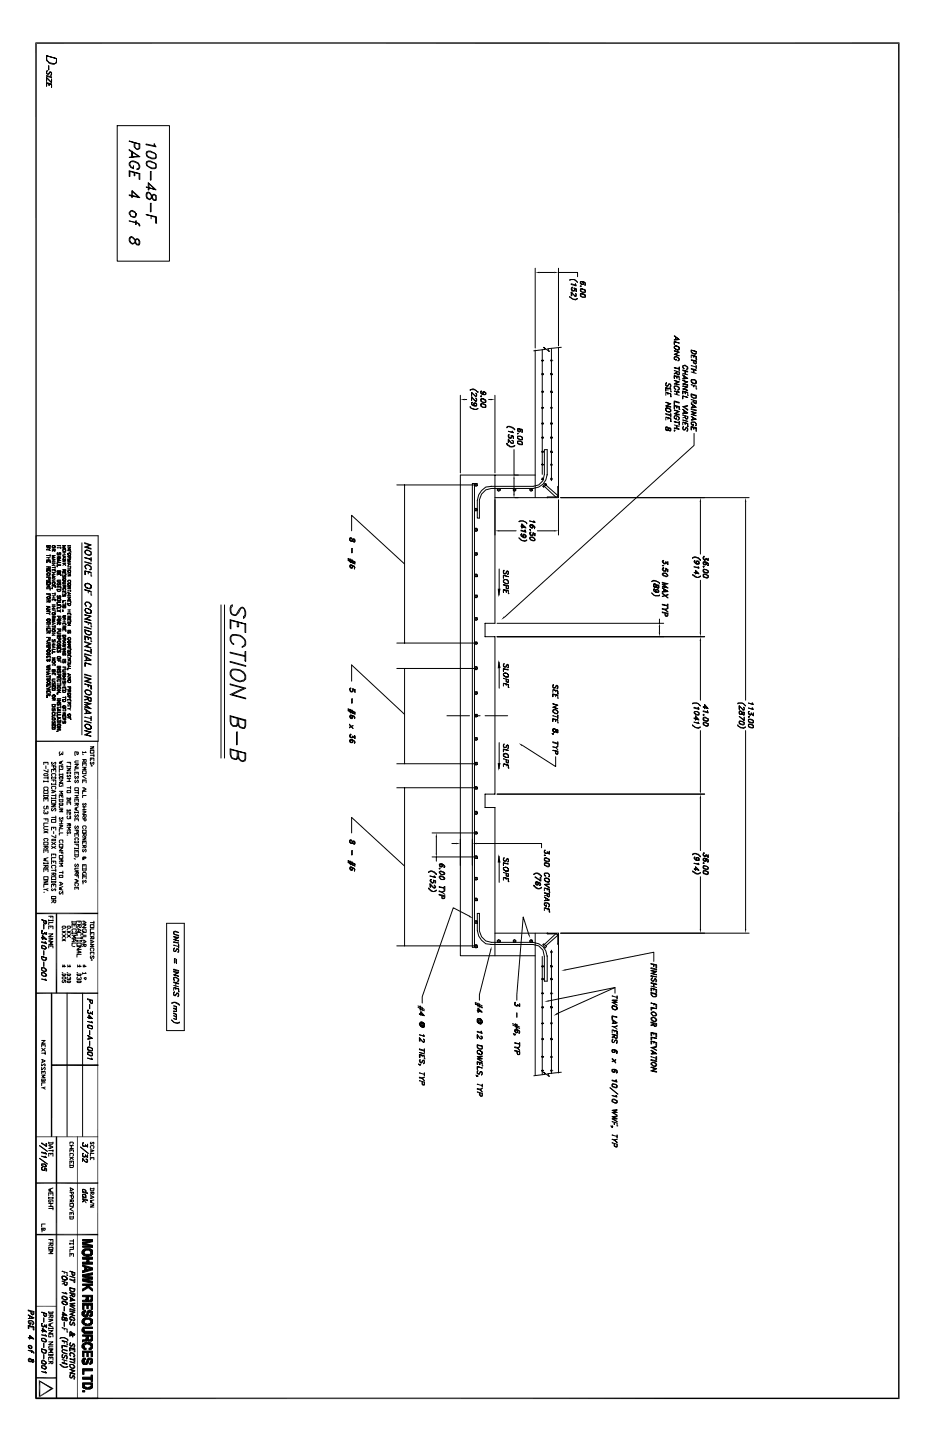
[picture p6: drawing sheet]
<svg xmlns="http://www.w3.org/2000/svg" width="279mm" height="432mm" viewBox="0 0 279 432" stroke-linecap="round" stroke-linejoin="round" font-family="sans-serif">
<g fill="none" stroke="#000" stroke-width=".42">
<path d="M10.6 12.9h259.1M10.8 12.7v406.8M269.5 12.7v406.8M10.8 273.9h18.6M16.9 273.9v23.9M10.8 297.8h18.6M15.5 297.8v43M15.5 319.4h13.9M10.8 354.8h18.6M16.9 340.8v78.5M10.8 370.2h18.6M10.6 419.3h259.1"/>
<path d="M10.8 413.2h6.1M11.9 413.8v5.3"/>
</g>
<g fill="none" stroke="#000" stroke-width=".3">
<path d="M14 16.7l2.9 .9v1.2l-.4 .3a1.6 1.6 0 0 1-1.9-.3l-.6-.6v-1.5v1.1a2.08 2.08 0 0 0 2.7 1l.2-1.2zM14.6 19.7v1.3zM14 21.4l.2-.2-.2 .2v.6l.2 .2h.4l.2-.6h.4l.3 .2v.6l-.3 .2 .3-.4-.3-.6-.6 .6h-.4l-.2-.2zM14 22.6l1.5 .5v.2l-1.5-.4zM14 23.3v1v-.8M14 24.8l1.5 .4v1v-.8l-1.5-.4v.8zM14.6 25.2v.4h.2v-.4M15.5 24.6v-.9v1.1l-1.5-1.5 1.5 1.5M35.1 37.7h15.7v40.6h-15.7zM38.7 44.9l3.2 2.1-3.2 .2 2.8-.4-2.8-1.7zM38.7 51.2l3.2 .9v1.7h-.2v-1.7l-2.8-.7v1.5h-.2zM38.7 42.3h.2"/>
<path d="M39.2 48.5l-.3 1 .3 .5 .8 .4v-.7v.9a1.75 1.75 0 0 1-1.3-1.7 1.8 1.8 0 0 1 2.1-.5 1.8 1.8 0 0 1 1.1 1.8l-.4 .6h-.4l.6-.6-.2-.9a2.58 2.58 0 0 0-2.3-.8zM39.6 57.1l2.3 2.2-3.2-.7v-.2l2.8 .7-1.9-1.7v1.9zM39.6 45.3v1.9M40.2 42.8v1.2l1.1 .9 .4-.2 .2-.3v-1.2l-3.2-.9 3 .9v1.2l-.2 .3h-.6l-.3-.3-.2-.4v-1.2M40.2 51.6v1.1h.2v-.8M43.8 43.2l2.8 .6-.5-.6h.3v.4l.4 .4-3-.6zM44 45.5l1.1-.2 1.3 .6 .4 .5v1a2.28 2.28 0 0 1-3-1.3zM44 48.5l1.1-.2 1.7 .8v1.3a2.18 2.18 0 0 1-3-1.5zM44 57.8a1.38 1.38 0 0 1 1.5 1.5l.6 .8h.7v-1.5l-.7-.4a1.15 1.15 0 0 0-.8 1.3l-.4 .2-.9-.4zM44 45.7l1.1-.2 1.3 .4 .4 .5M44 45.5v1.3M44 46.6a2.74 2.74 0 0 0 2.8 .6"/>
<path d="M44 48.7l1.1-.2 1.3 .4 .4 .4M44 48.5v1.2M44 49.5a2.74 2.74 0 0 0 2.8 .7M44 59.1l.2 .4M44.2 57.8l-.2 .4M44.4 54.8l2 1.9-2.6-.6 3 .8-2.4-2.1v2.1h.3v-1.9M45.1 51.4h.2v2.6h-.2zM46.6 46.1l.2 .7-.2 .6M46.6 49.1l.2 .6-.2 .7M46.6 58.6l.2 .5-.2 1M46.8 58.6l-.9-.2-1 1.5-.9-.4a1.38 1.38 0 0 1 .4-1.9l.7 .4 .8 1.7 .2 .2h.7M38.9 72.4l.3 .4"/>
<path d="M39.2 63.3l.4-.2a1.8 1.8 0 0 1 1.3 1.5l-.5 .6a1.63 1.63 0 0 1-1.7-1.1v-.4zM39.2 63.3h.4l1 .6v.9l-.2 .2h-.8l-.4-.4a.98 .98 0 0 1 0-1.3zM39.2 71.1a1.71 1.71 0 0 1 1.4 1.9l.5 .4h.6a1.21 1.21 0 0 0-.6-1.9l-.5 .3-.2 .8-.4 .4a1.17 1.17 0 0 1-1-.7 1.17 1.17 0 0 1 .2-1.2zM39.2 71.1l-.3 .4M40.6 66.3h.3v1h-.3zM41.5 67.1l.2 .6h.2l-.2-.6-.4-.2-2.6-.6 2.6 .6 .4 .4M41.5 72l.2 .4-.2 1M41.7 72.2l-.2-.4h-.6l-.3 .4a.88 .88 0 0 1-1.2 .8 1.14 1.14 0 0 1-.7-1 1.14 1.14 0 0 1 .7-1.1l1.2 1.1 .3 1 .2 .2h.6M43.8 64.3l3 .7v1.9v-1.7zM43.8 64.3h.2M45.1 61h.2v2.5h-.2zM45.3 64.8v.8z"/>
<path d="M46.8 66.9h.2M160.4 80.4v24M161.7 81.7h4.5M167.4 81.7h5.7v1.3M167.4 80.4v23.3M170.8 84v-.2h1.3l1 .9M170.8 88.9l.6 .6a1.44 1.44 0 0 0 1.7 0l-.2 .2a1.82 1.82 0 0 1-2.1-.8zM171.2 85.1l1.5 .4-.2-.4 .2 .6-1.5-.4zM171.2 87.6l1.1 1.1h.4l-.2-.6h.2v.8h-.4zM171.2 87.6v1.1h.2v-1.1M171.4 86.8l.3 .4 .6-.2M171.4 86.1v.3"/>
<path d="M171.7 87.2l-.3-.2v-.6l.3-.3h-.3l-.2 .5 .2 .6h.9v-.6l.4 .2v.6v-.8l-.6-.2 .2 .6-.4 .2M174 85.7l.2 .2zM174 84.7l.2-.2 1.1 .2 .2 .2v.6M174 84.9l.4 .4 .4-.2M174 86.8l.2-.2 1.3 .6v.4h-.9l-.6-.4 .2-.6 1.1 .2 .2 .4M174 88.3l.2-.2 1.3 .6v.4h-.9l-.6-.4v-.6h.8l.7 .6M174.2 86.8l-.2 .2 .2 .2M174.2 88.3l-.2 .2 .2 .2M174.6 85.3h.2v-.6l-.2-.2 .4 .4-.2 .4h-.4l-.4-.2v-.6l1.3 .2 .2 .2v.6h-.2l.2-.2M174.8 84.9l-.4-.4-.4 .2 .4 .6M175.5 87v.6h-.9l-.6-.4M175.5 88.5v.6h-.9l-.6-.4"/>
<path d="M138 118.5v23.3M139.3 119.8h.6M141 116.8v.3v-.3a1.98 1.98 0 0 1 2.3 .9l-1.1-.9zM141.4 117.7v.8v-.8l1.1 1h.4v-.6l-.2-.2 .2 .2v.6l-.2 .3zM141.4 119l1.1 1.2h.4v-.6l-.2-.2 .2 .2v.6l-.2 .2-1.3-1.2v.8zM144.1 118.7l.3 .3zM144.1 117.5l.3-.2h-.3v.6l.3 .2 1.2 .2v-.6l-.8-.2v.6l.2 .2-.2-.2 .2-.6-.2 .2M144.1 117.9l.7 .4h.6l.2-.2M144.1 119.8l.3 .4M144.4 117.3l-.3 .2 .3 .4M144.4 119.8h-.3l.7-.2a1.1 1.1 0 0 1 .8 1l-1.2-.2-.3-.2v-.6h.9l.6 .6M145 117.5l.6 .4"/>
<path d="M145.2 117.5l.4 .4-.2 .4-.6-.4M146.5 119.8h.6M148.4 118.5v23.3M160.4 105v44.2M162.3 108.2l.3-.3 .4 .3-.4 .2zM162.3 112.2l.3-.2 .4 .2-.2 .2zM162.3 117.5l.3-.2 .4 .2-.2 .2zM162.6 104.8v37.4M165.1 117.3h.4v.4h-.4zM165.1 112h.4v.4h-.4zM165.1 107.9h.4l-.2 .5zM165.3 104.6v39.5"/>
<path d="M167.4 104.4v44.8h-19M168.3 104.1l-4 .5 .4 .8-1.7-1.3 .4 .7-3.4 .4M199.6 117.7l1.5 .4v.9v-.9zM199.6 117.7v.8zM199.6 114.9l.2-.2-.2 .2v.7l.2 .2h.4l.2-.7h.5l.2 .3v.6l-.2 .2 .2-.4-.2-.7h-.5l-.2 .7h-.4l-.2-.2zM199.6 116.2l1.5 .4-1.5-.2v.9zM200.2 116.6v.5zM200.2 117.9v.4zM201.1 116.6v.9zM201.1 117.5h.2M201.1 119h.2M202.1 102.4l1.5 .5-1.5-.5v.9z"/>
<path d="M202.1 111.1l1.5 .4zM202.1 112l.7-.2-.7 .4zM202.1 117.3l1.5 .2v.2zM202.1 118.1l1.5 .4zM202.1 100.8l1.5 1-1.5 .2v-.2l1.3-.2zM202.1 105.2l1.5 .4-1.2 .7 1.2 .4-1.5-.4 1.3-.7zM202.1 107.1v.6l.7 .2v-.2v.2l-.7-.2v-.6l.7-.2a1.13 1.13 0 0 1 .8 1l-.4 .3 .4-.3v-.4l-.8-.6zM202.1 112.6l1.5 .4-1.5-.2v.7zM202.1 114.1l1.5 .4-1.2 .4 1.2 .5-1.5-.3 1.3-.6zM202.1 115.8v.6l.5 .4-.5-.4v-.6l1.3 .2 .2 .2v.6l-.4 .3 .4-.7-.6-.6zM202.1 114.1h.3M202.1 100.8h.3"/>
<path d="M202.1 105.2h.3M202.1 110.3h.3M202.1 111.1h.3M202.4 103.7l1 .2a.55 .55 0 0 1 0 .9 .55 .55 0 0 1-.8-.2l-.5-.2v-.5l.7-.2a1.13 1.13 0 0 1 .8 1.1l-.6 .2a1.13 1.13 0 0 1-.9-1.1zM202.6 101v.8v-.6M202.8 111.3v.7l.4 .4h.4v-.9v.7l-.2 .2-.4-.2v-.7M202.8 112.8l.2 .7v-.7M202.8 117.5v.8M203 117.5v.8M203.6 113v.9zM203.6 110.5l-1.5-.2 1.5 .4M203.6 110.1v1z"/>
<path d="M203.6 113.9h.2M204.7 110.9l1.5 .4v.2l-1.5-.4zM204.7 112l1.5 .4zM204.7 118.7l1.5 .5-1.5-.5v.9zM204.7 109.6l.6-.2 .7 .5 .2 .2v.6h-.5l.5-.4-.7-.7h-.6l-.2 .3 .2 .6h.2l-.4-.2zM204.7 112.4l1.5 1.1-1.5 .2v-.2h1.3l-1.3-.9zM204.7 114.1l1.5 .4-1.3 .6 1.3 .3v.2l-1.5-.5 1.3-.6zM204.7 115.8l1.5 .2-1.3 .6 1.3 .5-1.5-.5 1.3-.4zM204.7 117.3l1.5 .4-1.5-.2v.6zM204.7 114.1h.2M204.7 115.8h.2M205.1 112.6v1.1"/>
<path d="M205.3 117.5l.2 .6v-.4M205.3 111.3v.9M205.5 111.3v.9M206.2 117.7v.8zM206.2 118.5h.2M207.2 106.5l1.5 .4v.8v-.8zM207.2 106.5v.8zM207.2 109.6l1.5 .5zM207.2 110.5l1.5 .4v.2l-1.5-.4zM207.2 111.5l1.5 .5zM207.2 113.9h1.1l.4 .4v.6h-.8l-.7-.8 .2-.2h.9l.4 .4v.6l-.4 .2a1.08 1.08 0 0 1-1.1-1.2zM207.2 115.4l1.5 .4z"/>
<path d="M207.2 119.8l1.5 .4zM207.2 105l1.5 .4v.6l-.4 .3a1.08 1.08 0 0 1-1.1-1.3l.2 .8 1.3 .2v-.6zM207.2 118.1l1.5 .4v.9l-1.3-.2-.2-.2zM207.2 118.3l1.5 .4v.7h-.8l-.7-.7zM207.2 119.8h.2M207.2 107.9h.2M207.2 109.6h.2M207.2 115.4h.2M207.9 106.7v.4h.2v-.4M207.9 108.2v.6l.6 .4 .2-.2v-.8l-1.5-.3 1.5 .5v.6l-.6-.2v-.6M207.9 115.6v.4h.2v-.4M207.9 110.9v.9"/>
<path d="M208.1 110.9v.9M208.7 115.8v.8zM208.7 107.7h.2M208.7 109.6v.9M208.7 116.6h.2M141 121.9a.81 .81 0 0 0 1 .7l.2 .2 1.1-.2a1.62 1.62 0 0 1-2.3-.7zM141.4 120.9l.2-.3h-.2v.7l.2 .2 1.3 .2v-.6l-.2-.2h-.7v.6l.2 .2M141.4 121.3l1.3 .4M141.6 120.6l-.2 .3 .2 .4M142 121.1l.5-.2 .4 .4M142.5 120.9l-.5 .2 .5 .6-.5-.4M142.7 120.9l.2 .2v.6h-.2l.2-.2"/>
<path d="M144.1 121.1l1.3 .2 .2 .2v.6l-1.2-.2-.3-.2zM144.1 120.2l.7 .4h.8M144.1 121.3l.3 .4M144.1 121.7l.7 .4h.8M144.4 121.1l-.3 .2 .7-.2 .8 .4M145.4 120l.2 .2-.2 .4M145.4 121.5l.2 .2-.2 .4M152 128.1v.2l.2-.5 1 .3a1.1 1.1 0 0 1 1.1 .8l-1.1-.8-.6-.3zM152 132.9a1.51 1.51 0 0 0 2.3 .7l-.4 .4h-1.1l-.8-.7zM152.4 129.3l1.5 .5-.4-.5h.2l.2 .5zM152.4 130.8l.2 .4 .4 .2 .2-.2M152.4 130.6l.2-.2-.2 .4 .4 .4"/>
<path d="M152.4 131.7l1.1 1.2h.4v-.6l-.2-.2h-.2l.4 .2v.6h-.7l-.8-1v.8zM152.6 130.4h-.2v.6l.4 .4h.4l.3-.6-.3-.2v.6l-.2 .2M153.2 130.6l.7 .2v.6v-.6zM154.1 134.8v7.7M155.2 130h.2l-.2 .2zM155.2 130.8l1.2 .2 .2 .2v.7l-1.2-.2-.2-.3zM155.2 132.3l1.2 .2 .2 .2v.6l-1.2-.2-.2-.2zM155.2 128.7l.2 .6-.2-.4M155.2 131.2l.8 .7 .6-.2h-.2M155.2 132.7l1.2 .6 .2-.2M155.2 130h.2M155.4 128.5l-.2 .2 1.2 .2"/>
<path d="M155.6 128.7l.4 .2v.4l-.4 .2-.4-.4 .2-.6 1 .2 .2 .2v.6h-.2h.2M156 129.1l-.6 .2M156 128.9l-.2-.2 .2 .2v.4h-.2M156.4 131.2l.2 .5M156.4 132.7l.2 .2-.2 .2M156.6 129.1l-.2-.2 .2 .2-.2 .4M156.6 131.2l-.6-.4h-.8v.6M156.6 132.7l-.6-.4h-.8v.6M162.3 122.3l.3-.2 .4 .2-.4 .3zM162.3 127l.3-.2 .4 .2-.2 .2zM162.3 131.2l.3-.2 .4 .2-.2 .2zM162.3 135.5l.3-.2 .4 .2-.2 .2z"/>
<path d="M162.3 139.3l.3-.2 .4 .2-.2 .2zM165.1 139.3l.2-.2 .2 .4h-.4zM165.1 135.3h.4v.4h-.4zM165.1 131h.4v.4h-.4zM165.1 126.8h.4v.4h-.4zM165.1 122.1h.4l-.2 .5zM199.6 122.3l1.3 .3 .2 .6-.2 .2h-.9l-.4-.4v-.4l.4-.3a1.06 1.06 0 0 1 1.1 1.1l-.2 .2-1.1-.2zM199.6 125.1l1.5 .4v.9v-.9zM199.6 125.1v.8zM199.6 128.1v.8l.4 .2 .4-.8h.5l.2 .2v.6l-.2 .2-.5-.2-.2-.8zM199.6 120.6l1.5 .5-1.3 .6 1.3 .2v.2l-1.5-.4 1.3-.6zM199.6 120.6h.2"/>
<path d="M199.6 128.7l.2 .2M199.8 128.1l-.2 .2M200.2 125.3v.4zM200.9 128.5l.2 .2-.2 .4M201.1 124.5l-1.5-.5v.2l1.5 .5M201.1 128.5h-.7v.4l-.6 .2-.2-.2v-.8h.4l.4 .4 .3 .6h.4M201.1 124v1.1M201.1 126.4h.2M202.1 120.2l1.5 .4v.3l-1.5-.5v.9zM202.1 126.4l1.5 .4-1.5-.2zM202.1 127.4l1.5 .4zM202.1 128.3l1.5 .4-1.5-.2z"/>
<path d="M202.1 128.9l.3 .2-.3 .2zM202.1 121.5l1.5 .4v.9v-.7l-1.5-.4v.9zM202.1 123l1.5 .4-1.2 .6 1.2 .2v.3l-1.5-.5 1.3-.6zM202.1 123h.3M202.1 129.1h.3M202.8 121.9v.4h.2v-.4M202.8 125.3v.4l-.7-.4 .3-.6h.6l.6 .4v.6l-.4 .2M202.8 127.6v.9M203 127.6v.9M203.6 126.4v1zM203.6 122.8h.2M204.7 124.5l1.5 .4z"/>
<path d="M204.7 125.3l.6-.2zM204.7 126.6l1.5 .4v.8v-.8zM204.7 126.6v.8zM204.7 121.9l1.5-.2-1.3 .2 1.3 .9v.2zM204.7 122.8l1.5 1-1.5 .2v-.2h1.3zM204.7 128.1l.2-.3-.2 .5 .2 .6h.4l.4-.8 .5 .4v.6l-.2 .2 .2-.4-.2-.6-.7 .6h-.4l-.2-.2zM204.7 122.8h.2M204.7 124.5h.2M204.7 125.9l1.5 .5M205.1 123v.8v-.6M205.3 124.7a.81 .81 0 0 0 .7 1l.2-.2v-.6v.4l-.7 .2v-.8M205.3 126.8v.4h.2v-.4"/>
<path d="M206.2 127.8h.2M207.2 120.6l.7-.2zM207.2 121.1l1.5 1h-1.5l1.3-.2zM207.2 122.6l1.5 .4v.2l-1.5-.4zM207.2 123.4l1.5 .4-1.3 .4 1.3 .5-1.5-.5 1.3-.4zM207.2 124.9l1.5 .8-1.5 .2 1.3-.2zM207.2 126.6h1.1l.4 .4v.6h-.2h.2v-.6l-.4-.4h-.9l-.2 .2 .2 .6h.5v-.2v.4l-.7-.4zM207.2 127.8l1.5 .5v1v-.8l-1.5-.4v.8zM207.2 121.1h.2M207.2 123.4h.2M207.2 124.9h.2M207.6 121.3v.8z"/>
<path d="M207.6 125.1v.8zM207.9 120l.2 .9 .6 .2v-.9v.7h-.6v-.9M207.9 128.3v.4h.2v-.4M208.1 130v3.6l-56.8 51.4M105.4 159.2v-4.7l15.9 14.6M119 145.4h23.7M121.3 145.4v47.4M141.6 145h.6v139.1h-.6zM142.5 145h.6v.6l-.4 .2-.5-.4zM142.7 152.4l.4 .2v.4l-.4 .2-.5-.4zM142.7 158.3l.4 .2v.7l-.4 .2-.5-.6zM148.4 142.5v44.4h-3v4h3v47.2h-3v4h3v44.5"/>
<path d="M149 146.9l.4-.4 .7 .4-.7 .4zM149.6 159.2h5.1M153.9 146.7l.4-.2 .4 .4-.4 .4-.4-.2zM154.1 143.5v4.7M155.8 156.2h1l.9 .4 .2 .5-.2-.5a1.63 1.63 0 0 0-2.1-.2zM156.2 159l1.3 .4-.2-.4h.2l.2 .6-1.5-.4zM156.4 157.3l1.1 .8-1.3-.4v.2l1.5 .4-1.3-1.2v1.2h.2v-1M158.7 146.9l.5-.4 .4 .2v.4l-.4 .2zM158.7 158.8l.3 .2zM158.7 156.2l1.5 .4-.2-.4 .4 .4zM159 157.9l.4 .4 .4-.2M159 159.6v.2"/>
<path d="M159.2 157.5h-.2l.2 .6M159.6 157.5l.2 .2-.2 .6-.6-.2-.3-.4 .3-.4 .8 .2 .6 .6-.2 .4v-.6l-.4-.4h-.8v.2M159.8 157.9l-.4-.4 .4 .4-.4 .4M159.8 159.8l.6 .2v.7h-.2v-.7zM160.4 142.5h-22.4v144.1h22.4M161.1 159.2h5.1M162.6 143.3l.4 .4-.4 .2-.3-.2zM163.2 145.8l3.4 3.2M163.4 145l.4 .2-.8 .8-.2-.2zM163.6 145.4l3.6 3.2M164 142.2a4.3 4.3 0 0 1-4.2 4.3h-12.5l-1.7 .4-1.2 1.3-.7 1.7v5.5h-.6v-5.3l.4-1.7 .9-1.3 1.2-1.1 1.7-.2M164 142.5v-7.7h-.8v7.4l-.4 1.9-1.3 1.3-1.7 .4h-12.7"/>
<path d="M165.1 143.5l.2-.2 .2 .4-.2 .2zM167.4 145.8h-.2v3l-.2 .2h-3v.2M167.4 149.9v10.5M168.1 149.2h56.5M210 150.5v15.7M223.5 150.5v59.5M10.8 160.7h18.6v61.5h-18.6zM14 166.6h1zM14 167.2h1zM14 167.9h1zM14 170h1zM14 173.1h1z"/>
<path d="M14 176.5h1zM14 179.9h1zM14 163.6h1h-.8v.7l.4-.3v-.4l.2 .7 .2-.7v.7h-.4v-.3l-.4 .3zM14 168.1h1v.6v-.4h-.8v.4h-.2zM14 170.8h1v.6v-.4h-.8v.4h-.2zM14 174h1v.2h-1zM14 174.4h1v.6v-.4h-.8v.4h-.2zM14 175.3h1l-.8 .6h.8v.2h-1l.8-.6h-.8zM14 178h1v.6v-.4h-1zM14 179.1l.8-.2 .2 .2-.4-.2-.4 .2v.4h.8v-.4v.4l-.6 .2zM14 172.7h1M14 170h.2"/>
<path d="M14 166.6h.2M14 173.1h.2M14 176.5h.2M14 179.9h.2M14.4 171.7l.6 .2-.2 .6 .2-.6h-.8l.2 .6-.4-.2zM14.6 167.2v.7zM14.6 168.3v.2zM14.6 171v.2zM14.6 174.6v.2zM14.6 178.2v.2zM14.6 164.7l.4 .4-1-.2v-.2l1-.2-.4 .4M14.6 170v.6h.4v-.6"/>
<path d="M14.6 170.2l-.6 .4 .6-.2M14.6 173.1l.2 .7 .2-.7v.7h-.4zM14.6 179.9v.7h.4v-.7M15 178.6h.2M15 166.4v.4M15 176.3v.7M15 168.7h.2M15 171.4h.2M15 175h.2M15.7 163.6h.8l-.2 .7-.6-.3 .2-.4h.4l.2 .7h-.8zM15.7 164.7h.8zM15.7 165.1l.4-.2-.4 .4z"/>
<path d="M15.7 166.8l.8 .4h-.8h.6zM15.7 167.4l.8 .5-.8-.3zM15.7 168.3l.8-.4zM15.7 168.9h.8zM15.7 169.5l.8-.6zM15.7 169.5h.8zM15.7 170.2h.8zM15.7 170.8h.8v.4v-.4zM15.7 170.8v.4zM15.7 171.7h.8zM15.7 172.3l.8-.6zM15.7 172.3h.8z"/>
<path d="M15.7 172.5l.8 .4zM15.7 173.1l.8-.2-.8 .5zM15.7 173.6h.8zM15.7 174.2l.8-.6zM15.7 174.2h.8zM15.7 175.5h.8v.6v-.6zM15.7 175.5v.6zM15.7 176.3v.2zM15.7 178h.8zM15.7 178.6h.8zM15.7 179.3h.8zM15.7 179.7h.8v.4v-.4z"/>
<path d="M15.7 179.7v.4zM15.7 166.6h.8l-.8 .2 .6-.2zM15.7 172.5h.2v.6v-.4M15.7 174.6l.2 .7-.2-.7 .6-.2 .2 .6-.2 .3 .2-.7zM15.7 168.9h.2M15.7 178h.2M15.7 164.7h.2M15.7 166.6h.2M15.7 168.5h.8M15.7 170.2h.2M15.7 171.7h.2M15.7 173.6h.2"/>
<path d="M15.9 167.6v.5zM16.1 170.8v.2zM16.1 175.5v.4zM16.1 178.6v.7zM16.1 179.7v.2zM16.1 164.7v.4h.4v-.4v.6l-.4-.2zM16.5 170v.4M16.5 177.8v.6M16.5 171.2h.2M16.5 176.1h.2M17.1 164.3h1.1zM17.1 166.8h1.1z"/>
<path d="M17.1 167.2h1.1v.2h-1.1zM17.1 168.7h1.1h-1.1v.4zM17.1 169.3h1.1v.2h-1.1v.5zM17.1 172.1h1.1v.4v-.4zM17.1 172.1v.4zM17.1 175.9h1.1v.4v-.4zM17.1 175.9v.4zM17.1 165.7h.3l-.3 .2 .3 .5h.2l.2-.7h.4v.7h-.2l.2-.2-.2-.5h-.2l-.2 .7h-.5zM17.1 167.6l1.1 .5-1.1 .2 .9-.2zM17.1 167.6h.3v.7v-.4M17.1 176.7h1.1v.5l-.2 .2h-.6l-.3-.7 .5 .7 .6-.7zM17.1 178.6h.3l-.3 .5h.5l.2-.5h.4v.5l-.2 .2 .2-.4-.4-.3v.5l-.4 .2z"/>
<path d="M17.1 163.6h1.1M17.1 164.3h.3M17.4 179.5h.6l.2 .6h-1.1l.3-.6h.6l.2 .4-.2 .2h-.6l-.3-.2zM17.4 174.8l-.3 .2 .3 .5h.2l.2-.7 .4 .2v.5h-.2l.2-.2-.2-.5-.4 .7h-.5zM17.6 171.2v.5l-.5-.5v.5l.7-.3M17.6 172.1v.2l.2-.2M17.6 175.9v.2l.2-.2M17.6 166.8v.4M17.8 171.2v.5l.4-.3v-.2h-1.1h1.1v.5l-.6-.3M17.8 166.8v.4M18.2 174h-1.1l.3 .6h.8M18.2 164v.5"/>
<path d="M18.2 172.5h.2M18.2 176.3h.2M18.8 164l.9 .5h-.9v-.2h.7zM18.8 165.7h.9zM18.8 166.4h.9zM18.8 168.3l.9 .2zM18.8 169.5l.5-.4zM18.8 170.8h.9zM18.8 171.2l.5-.2-.5 .4zM18.8 171.7h.9v.6v-.6zM18.8 171.7v.6zM18.8 173.6h.9v.4l-.7 .2-.2-.6 .2-.2 .7 .2v.4l-.4 .2-.5-.2z"/>
<path d="M18.8 175.5h.9zM18.8 177.4h.9v.6v-.6zM18.8 177.4v.6zM18.8 163.6h.9l-.9 .4 .7-.4zM18.8 164.7h.7l.2 .2-.7-.2-.2 .6h.9v-.4v.4l-.7 .2-.2-.2zM18.8 166.6l.9 .4-.9 .4 .7-.4-.7-.2zM18.8 167.9l.9-.3-.9 .3 .9 .2-.9 .2 .7-.2zM18.8 172.5v.6l.5-.2v-.4h.4v.6h-.2l.2-.6-.7 .6h-.2zM18.8 178.2v.7l.5-.3v-.4h.4v.4l-.2 .3 .2-.3v-.4h-.2l-.7 .7zM18.8 163.6h.2M18.8 168.9h.9M18.8 170.8h.2"/>
<path d="M18.8 175.5h.2M19 166.8v.4zM19 176.3l-.2 .7h.2h-.2l.2-.7h.5l.2 .7h-.2h.2v-.5zM19 168.9l.7 .6-.4-.6M19.3 165.7v.7zM19.3 171.7v.4zM19.3 177.4v.4zM19.3 170.8v.4h.4v-.4l-.2 .6zM19.3 175.5v.6h.4v-.6M19.3 175.7l-.5 .4 .5-.2M19.7 174.4h-.7l-.2 .2v.4h.9M19.7 172.3h.2"/>
<path d="M19.7 178h.2M20.3 164h.9zM20.3 164.7l.9-.7-.7 .7h.7zM20.3 165.1h.9zM20.3 165.9h.9l-.2 .7-.7-.2v-.5l.4-.2a.42 .42 0 0 1 .5 .5 .42 .42 0 0 1-.5 .4l-.4-.2zM20.3 167.4l.4-.2zM20.3 168.9l.9 .2zM20.3 169.5l.9-.4zM20.3 170h.9zM20.3 172.1h.9zM20.3 172.7l.9-.6-.7 .4h.7v.2zM20.3 175h.9l-.2 .7-.7-.2v-.5l.4-.2a.42 .42 0 0 1 .5 .5 .42 .42 0 0 1-.5 .4l-.4-.2z"/>
<path d="M20.3 177.2h.9zM20.3 177.6l.9 .4-.9-.2zM20.3 178.4l.9-.4zM20.3 179.1h.9zM20.3 179.7l.9-.6-.7 .6h.7zM20.3 166.8h.9v.6h-.5v-.4l.3 .4h.2v-.4h-.9zM20.3 167.9h.9l-.7 .2 .7 .4h-.9h.7l-.7-.4 .7-.2zM20.3 174.2l.2 .4-.2-.4 .2-.2h.7v.6h-.2h.2l-.2-.6zM20.3 175.9h.9l-.7 .6h.7h-.9l.9-.4h-.9zM20.3 163.6h.9M20.3 164h.2M20.3 165.1h.2"/>
<path d="M20.3 167.9h.2M20.3 168.9h.2M20.3 170h.2M20.3 170.6h.9M20.3 172.1h.2M20.3 177.2h.2M20.3 178.6h.9M20.3 179.1h.2M20.5 171h.5l.2 .7h-.7l-.2-.3 .2-.4h.7v.4l-.7 .3-.2-.3zM20.5 177.8v.4zM20.5 169.3v-.4v.6M20.7 165.1v.2z"/>
<path d="M21.2 165.1v.4zM21.2 165.5h.2M21.2 169.8v.6M21.2 177v.4M24.6 162.8v57.5M25.4 165.3l.2-.2a1.18 1.18 0 0 1 1.3 .1 1.18 1.18 0 0 1 .4 1.2l-.6 .2-.9-.4-.4-.5zM25.4 175.3a1.14 1.14 0 0 1 1.3-.2 1.14 1.14 0 0 1 .6 1.2l-.6 .2-1.1-.6v-.9h1.1l.6 .5v.8l-.2 .2-1.3-.2-.4-.6zM25.4 176.7l1.9 .7-1.9-.4zM25.4 162.8l1.9 .6-1.5 .6 1.5 .5v.2l-1.9-.7 1.7-.6-1.7-.4zM25.4 168.5l1.9 .4v.2zM25.4 171.2l1.9 .5-1.7-.5v1.1h-.2zM25.4 167.2h.2"/>
<path d="M25.6 165.1h1.1a.85 .85 0 0 1 .6 1.3l-1.5-.2-.2-.3zM25.8 170.6l-.4-.8a1.14 1.14 0 0 1 1.9 .2v.8h-.4M26.5 171.4v.7zM26.5 177.2v.6zM27.3 171.7v1zM27.3 177.4v1zM27.3 167.6l-1.9-.4 1.9 .7M27.3 167.2v1.1M27.3 172.7h.2M27.3 178.4h.2M104.4 167.4l2.1 1.1v.2l-2.1-1.1zM104.4 167.9l2.1 1.2-2.1-1z"/>
<path d="M105 161.3v.8l.4 .2 .2-.6 .4-.2 .5 .4v.4l-.5 .3-.4-.5v-.4zM105 167.6h.2v1.1h-.2zM105 169.8v-.3h.6l.7 .5M105 170v.2h.6l-.2 .2M105 161.3v.2M105 161.9v.2M105.2 169.5h-.2l.2 .7M105.4 164.5h.2v1.2h-.2zM105.6 167.9v1zM105.6 169.5l.2 .5-.2 .4h-.4l-.4-.6 .2-.5h.4l.6 .5 .5 .4-.2 .4v-.8M105.6 170v-.5h-.2l.2 .7M106.3 162.3v-.6h-.5l-.6 .6-.4-.4v-.4l.6-.2 .4 1h.5v.3"/>
<path d="M142.5 178.4h.6v.7l-.4 .2-.5-.4zM142.5 165.7h.6v.7l-.4 .2-.5-.4zM142.7 172.1l.4 .2v.6h-.6l-.3-.4zM149.6 170.6v7.8M150.9 172.5l1.5 .4-1.5-.4v.9zM150.9 175.3l1.5 .4-1.5-.2zM150.9 171h.2l-.2 .7 .4 .4 .5-.2 .2-.7 .4 .2v.7l-.2 .2 .2-.2v-.7l-.2-.2h-.2l-.4 .9h-.5l-.2-.2zM150.9 176.7l1.5 .5-1.5-.2v.6zM151.1 173.8h.9l.2 .2 .2 .4-.2 .6h-.6l-.7-.4v-.6zM151.3 173.8l1.1 .4v.6l-.4 .2a1.1 1.1 0 0 1-1.1-.8zM151.8 175.7v.6l.6 .2v-.8v.8h-.6zM151.8 177v.6v-.4"/>
<path d="M152.4 177.2v.8zM152.4 178h.2M155.6 161.3l1 .8h1.1l.2-.2v.2l-.6 .2-.7-.2zM156.8 160.4v-.2h.5l.4 .5M157.1 160.2l-.3 .2 .3 .7h-.3v-.4M157.3 160.4l.4 .5-.4 .2M157.7 160.9l-.2 .2h-.7l-.6-.4 .2-.7-.2 .2a1.07 1.07 0 0 0 1.5 .9v-.4l-.4-.5h-.5l-.2 .5 .2 .4M159 161.1h.8l.6 .8a1.05 1.05 0 0 1-1.7-.6zM159 160v.4h.6l.2-.2M159 161.1v.2l.2-.2 .8 .2 .2 .6M159 161.3l.2 .6 .6 .2 .4-.2v.2M159.2 160.4l-.2-.2v-.6h.2l-.5 .4 .7 .7 .4-.3v-.6v.6l-.2 .3"/>
<path d="M195.4 174.4l.6-.4 1.5 .6 .2 .4v-.2a1.82 1.82 0 0 0-2.3-.4zM195.4 177.8l1 .8h1.1l.2-.2M196 175.7l.2 .2M196.2 175l-.2 .3M196.6 177v-.3h.5l.4 .5M196.8 176.7l-.2 .3 .2 .6M197.1 176.7l.4 .7-.2 .2-.7-.2v-.2M197.3 175.5l.2 .6M197.5 175.7v-.2h-.7l-.2 .6h-.4l-.2-.2v-.6l.2-.3 .4 .3 .5 1h.4v-.6l-.4-.2-.5 .6h-.4l-.2-.2v-.9l.6 .3 .2 .6 .5 .4 .2-.2-.2 .2M197.5 177.4l-.2 .2-1.1-.2-.2-.2 .2-.7h-.2v.7l.6 .4h.9v-.4l-.4-.5h-.5l-.2 .3 .2 .6M198.5 169.5h.5l-.2 .3zM198.5 172.1l.3-.2h.8l.6 .8-.4 .2-.8-.2z"/>
<path d="M198.5 174.6l1.7 .4-1.2 .3 1.2 1-1.7-.4 1.3 .2-1.3-.8 1.3-.3-1.3-.2zM198.5 176.3l1.7 1.1-1.7 .2v-.2l1.5-.2zM198.5 178.9l1.7-.7v.2zM198.5 177.8l1.7 1.5-1.7-1.3zM198.5 176.3h.3M198.8 168.5l.2 .4 .6-.2M198.8 168.3l.2-.2h-.2v.6l.2 .2M198.8 170.8l.6 .4M198.8 170.4h.2h-.2v.6l.2 .2M198.8 172.3l1 .6 .2-.2v-.4l-.4-.4h-.8v.6M198.8 169.5h.2M199 168.1l-.5 .4 .7 .6 .4-.2v-.4l.6 .6"/>
<path d="M199 170.4l-.2-.2-.3 .4 .5 .6h.6v-.6l.4 .2v.6h.2v-.6l-.6-.4v.8h-.2l.2-.2M199 176.5v.9M199.2 168.9l.4-.4 .6 .8v-.8h-.2v.6M199.2 176.7v.7M207.6 167.2v.2l.5-.4 1.2 .2 .7 .9-1.1-.9-.6-.2zM207.6 172.3l1.3 .8h.4l.7-.4v.2a1.62 1.62 0 0 1-2.4-.6zM208.1 170l1.4 .2-.2-.2 .2 .4zM208.3 168.3v-.2l-.2 .4 .6 .6h.8v-.6l-.2-.2h-.6v.6l.2 .2M208.3 168.1v.6l1 .4M208.5 171v1.1v-1.1l1 1.1-1.4-.4 1.2 .2zM208.7 168.5l.4-.2 .4 .4M209.1 168.3l-.4 .2 .4 .6-.4-.4"/>
<path d="M209.3 168.3l.2 .2v.6h-.2l.2-.2M210 174v15.7M210.8 169.8l.2 .2zM210.8 172.3l.7-.2 .8 .6v.4l-.2 .3-1.1-.3-.2-.2zM210.8 167.4l.7 .5M210.8 167.2l.2-.2-.2 .4 .4 .5M210.8 168.7l.4-.2 1.1 .6M210.8 168.9l.4 .4 .5-.2M210.8 170.8h.9l.6 .4v.5l-1.3-.3M210.8 172.3h.9l.6 .4M211 170.6l1.3 .6-.2 .7-1.3-.5v-.6zM211 167v-.2l-.2 .2v.6l.4 .5 .7-.7"/>
<path d="M211 170.8l-.2 .2 .2 .4-.2-.2M211 172.3l-.2 .2 .2 .4-.2-.2M211.5 168.7l.4 .4-.2 .2h-.7l-.2-.2v-.6l1.3 .2 .2 .2v.6h-.2h.2v-.6M211.5 168.5l.2 .2v.6h-.2M211.7 168.9l-.5-.4-.4 .2 .4 .6M212.3 167.4v.7l-.6-.7v.5h-.2l.2-.3M212.3 172.5v.6l-1.3-.2M14 185.8l.2-.2h.8v.5l-.2 .2-.6-.2v-.5h.8l-.2 .7h-.6zM14 187.3h1zM14 188h1zM14 189.2h1zM14 191.1h1z"/>
<path d="M14 193h1zM14 181.8l1 .2-1 .5 .8-.5zM14 182.7h1l-.8 .6h.8h-1l.8-.4h-.8zM14 183.9l1-.2zM14 188.4h1h-.8v.6h-.2zM14 193.9h1v.6h-.4v-.4v.4h.4v-.4h-1zM14 196l.2-.2v.6h.2l.4-.6 .2 .6h-.2h.2l-.2-.6-.2 .6h-.4zM14 196.8h1h-.8v.5h-.2zM14 197.9l.2-.2v.4h.4v-.4h.4l-.2 .6 .2-.6-.6 .6zM14 199.8l1-.4v.2l-.8 .2 .8 .2-.8 .2 .8 .2-1-.2 .8-.2zM14 181.8h.2M14 189.2h.2"/>
<path d="M14 191.1h.2M14 193h.2M14.2 194.9h.8l-.2 .7h-.6a.53 .53 0 0 1 .1-.8 .53 .53 0 0 1 .7 .1l-.2 .7h-.4zM14.2 192h.8h-.6l-.2 .2v.4h.8h-.8l-.2-.2zM14.4 182.2v-.4v.7M14.6 183.9l.4 .5zM14.6 187.3v.7zM14.6 188.4v.2zM14.6 196.8v.3zM14.6 180.1l-.6 .5 .6-.3M14.6 189.2l.2 .7 .2-.7v.7h-.4zM14.6 189.4l-.6 .5 .6-.2"/>
<path d="M14.6 191.1l.2 .7 .2-.7v.7h-.4zM14.6 193l.2 .7 .2-.7v.7h-.4zM14.6 193.3l-.6 .4 .6-.2M15 188.4v.6zM15 196.8v.5zM15 186.7h-1v.2h1M15 189h.2M15 197.3h.2M15 186.5v.6M15.7 181.8h.8zM15.7 182.5l.8-.7zM15.7 182.5h.8z"/>
<path d="M15.7 182.9h.8zM15.7 183.7h.8l-.2 .7-.6-.3 .2-.4h.4l.2 .7h-.8zM15.7 184.8h.8zM15.7 185.2l.4-.2zM15.7 186.1l.8 .2h-.8h.6zM15.7 186.7l.8 .2zM15.7 187.3l.8-.4zM15.7 188.8h.8l-.2 .6-.6-.2 .2-.4h.4l.2 .6h-.8zM15.7 189.9h.8zM15.7 190.5l.8-.6zM15.7 190.5h.8zM15.7 192.8h.8z"/>
<path d="M15.7 193.3h.8v.2h-.8zM15.7 193.7l.8 .4zM15.7 194.3l.8-.2zM15.7 194.7h.8h-.8v.5zM15.7 195.4h.8v.2h-.8v.4zM15.7 197.3h.8zM15.7 197.7h.8v.2h-.8l.8-.6zM15.7 199.4h.8zM15.7 185.6h.8l-.8 .5 .6-.5zM15.7 191.8v.6h.4v-.4l.4-.2v.6v-.6h-.2l-.2 .6h-.4zM15.7 198.1h.8v.2l-.2-.2-.6 .2v.5h.8v-.5l-.2 .7-.6-.2zM15.7 184.8h.2"/>
<path d="M15.7 197.3h.2M15.7 199.4h.2M15.7 181.8h.2M15.7 186.7h.2M15.7 181.4h.8M15.7 182.9h.2M15.7 185.6h.2M15.7 188.4h.8M15.7 189.9h.2M15.7 193.7h.2M15.9 186.7v.6zM15.9 193.7v.6z"/>
<path d="M16.1 182.9v.2zM16.1 192.8v.5zM16.1 184.8v.4h.4v-.4M16.5 182.9v.6zM16.5 187.7h-.8v.3h.8M16.5 187.5v.7M16.5 199.2v.4M16.5 180.1h.2M16.5 183.5h.2M17.1 180.6h1.1h-1.1v.6zM17.1 181.4h1.1v.4v-.4zM17.1 181.4v.4z"/>
<path d="M17.1 182.2h1.1h-1.1v.5zM17.1 184.8h1.1zM17.1 185.8l.3-.2h.6l.2 .5-.2 .2h-.6l-.3-.2 .3-.5h.6l.2 .2-.2 .5h-.6zM17.1 186.7h1.1zM17.1 187.1l.5-.2-.5 .4zM17.1 188.6h1.1zM17.1 190.5h1.1zM17.1 190.9l.5-.2-.5 .4zM17.1 191.3h1.1zM17.1 197.1l.3-.3h.6l.2 .3-.2 .4h-.6l-.3-.2 .7-.5 .4 .7-.6 .2-.5-.2zM17.1 197.9h1.1zM17.1 189.7l.3 .4h.8h-.8l-.3-.2 .3-.5h.8h-.8z"/>
<path d="M17.1 193.3h.3l-.3 .2 .3 .4 .4-.6h.4v.4l-.2 .2 .2-.4-.4-.2v.4l-.4 .2zM17.1 194.1h1.1v.6v-.4h-1.1v.4zM17.1 184.8h.3M17.1 191.3h.3M17.1 186.7h.3M17.1 188.6h.3M17.1 190.5h.3M17.1 197.9h.3M17.1 199.8h1.1M17.4 192.2h.6l.2 .6-.4 .2-.7-.2zM17.4 194.9l-.3 .3 .3 .4 .6-.7 .2 .7h-.2l.2-.4h-.4l-.2 .4h-.5zM17.6 192.2l.6 .4-.2 .2h-.6l-.3-.2z"/>
<path d="M17.6 181.4v.2l.2-.2M17.6 184.8v.4h.2v-.4M17.6 186.7l.2 .6h.2l.2-.6-.2 .4h-.2v-.4M17.6 188.6v.4h.6v-.4v.4h-.4v-.4M17.6 190.5l.2 .6h.2l.2-.6-.2 .4h-.2v-.4M17.6 191.3v.5l.4 .2 .2-.7-.2 .7h-.2v-.7M17.6 194.3v.2l.2-.2M17.6 197.9v.4h.2v-.4M17.8 183.1l.4 .4-1.1-.2v-.2l1.1-.2-.4 .4M18.2 184.8v.6zM18.2 197.9v.6zM18.2 194.7h.2"/>
<path d="M18.2 198.5h.2M18.2 181.8h.2M18.2 185.4h.2M18.8 180.1h.9h-.9v.7zM18.8 181.2h.9zM18.8 182.7v.2zM18.8 183.1v.2zM18.8 185.2l.9 .2v.2zM18.8 185.8h.9zM18.8 186.5h.9zM18.8 186.9h.9v.4v-.4zM18.8 186.9v.4z"/>
<path d="M18.8 187.7h.9zM18.8 188.2l.5-.2-.5 .4zM18.8 188.6h.9v.6v-.6zM18.8 188.6v.6zM18.8 191.3h.9zM18.8 192l.5-.2zM18.8 193.9l.9 .2zM18.8 181.6h.9v.6h-.9zM18.8 181.8h.9v.4h-.9zM18.8 184.8l.9-.2-.9 .2 .9 .2-.9 .2 .7-.2zM18.8 190.5h.9v.4l-.7 .2-.2-.6 .2 .6 .7-.2v-.4zM18.8 192.2l.9 .4-.9 .4v-.2l.7-.2z"/>
<path d="M18.8 193.5l.9-.5v.3l-.9 .2 .9 .2-.9 .2 .7-.2zM18.8 194.7h.9l-.9 .7h.9v.2h-.9l.7-.7h-.7zM18.8 195.8h.7l.2 .6h-.2h.2l-.2-.6-.7 .2v.4l.5-.2v.2h-.5zM18.8 197.7h.9v.2h-.9zM18.8 198.1v.7l.5-.3v-.4h.4v.7h-.2l.2-.7-.9 .7zM18.8 181.2h.2M18.8 187.7h.2M18.8 191.3h.2M18.8 192.2h.2M18.8 194.5h.9M19 192.4v.4zM19.3 185.8v.7z"/>
<path d="M19.3 186.9v.2zM19.3 188.6v.4zM19.3 187.7v.5h.4v-.5l-.2 .7zM19.3 191.3v.7h.4v-.7M19.7 180.8v.6M19.7 187.3h.2M19.7 189.2h.2M20.3 180.1h.9v.5v-.5zM20.3 180.1v.5zM20.3 182.9h.9zM20.3 183.5h.9zM20.3 183.9h.9v.5v-.5z"/>
<path d="M20.3 183.9v.5zM20.3 184.8h.9zM20.3 185.2l.4-.2-.4 .4zM20.3 185.6h.9v.7v-.7zM20.3 185.6v.7zM20.3 186.9h.9zM20.3 187.5l.9-.6-.7 .6h.7zM20.3 193.3h.9zM20.3 193.9l.9-.6-.7 .4h.7v.2zM20.3 196.4h.9v.4v-.4zM20.3 196.4v.4zM20.3 197.3h.9z"/>
<path d="M20.3 197.9l.9-.6-.7 .6h.7zM20.3 198.5h.9zM20.3 199.4l.9 .4zM20.3 181h.9v.4l-.7 .2-.2-.6v.4l.4 .2 .5-.2v-.4zM20.3 186.5h.9v.2h-.9zM20.3 189.4l.2-.2-.2 .7h.4l.3-.7h.2v.7v-.7h-.2l-.3 .7h-.4zM20.3 194.1h.9v.6v-.4h-.9zM20.3 194.9h.9v.3h-.9zM20.3 195.4h.9v.6h-.7zM20.3 195.6h.9v.4h-.7zM20.3 199h.9v.2h-.9zM20.3 199.4h.2v.6v-.4"/>
<path d="M20.3 184.8h.2M20.3 186.9h.2M20.3 189h.9M20.3 193.3h.2M20.3 197.3h.2M20.3 198.5h.2M20.5 192.2h.5l.2 .6h-.7l-.2-.2 .2-.4h.7v.4l-.7 .2-.2-.2zM20.5 191.1h.5l.2 .7h-.2h.2l-.2-.7-.7 .2v.5h.2h-.2zM20.7 180.1v.2zM20.7 182.9v.6zM20.7 183.9v.2zM20.7 185.6v.5z"/>
<path d="M20.7 194.3v.2zM20.7 196.4v.2zM20.7 184.8v.4h.5v-.4v.6l-.5-.2zM21.2 184.4h.2M21.2 198.1v.7M21.2 180.6h.2M21.2 186.3h.2M21.2 194.7h.2M21.2 196.8h.2M25.4 186.3l1.9 .6-1.9-.4zM25.4 198.8l1.9 .4v.2l-1.7-.6v1h-.2zM25.4 184.4l1.9 .4-1.5 .8 1.5 .5-1.9-.5 1.7-.8z"/>
<path d="M25.4 188l1.9 .6-1.9-.4zM25.4 188.8l1.9 .6-1.7-.4v.9l.6 .4h1.1v-.9v.9l-.4 .2a1.61 1.61 0 0 1-1.5-1.1zM25.4 190.7l1.9 .6-1.7-.4v1.1l-.2-.2zM25.4 192.4l1.9 .6-1.5 .7 1.5 .6-1.9-.4 1.7-.9-1.7-.4zM25.4 196l1.9 .6-1.9-.4zM25.4 196.6l1.9 1.3-1.9 .2 1.7-.2-1.7-1.1zM25.4 184.4h.2M25.4 194.9h.2M25.6 182.7a.82 .82 0 0 1 1.3 .2l.4 .2v.8l-1.5-.2-.4-.8a1.14 1.14 0 0 1 1.9 .2v.6l-.4 .2-.7-.2a.74 .74 0 0 1-.6-1zM25.8 180.6l-.2 .2 .2 1-.4-.6 .4-.6h.9l.6 .6v.6l-.4 .2 .4-.2v-.6l-1.1-.6zM25.8 197.1v1M26 197.1v1"/>
<path d="M26.5 186.7v.6zM26.5 191.1v.7zM27.3 186.9v1.1zM27.3 191.3v1.1zM27.3 195.4l-1.9-.5 1.9 .7M27.3 194.7v1.3zM27.3 188h.2M27.3 192.4h.2M66.3 181.4v45.9M67.3 181.4v45.9M69 185.8l4.7 1.3v2.6h-.3v-2.6l-4.2-1v2.5l-.2-.2zM69 198.3l4.7 1.3v.2l-4.7-1.3z"/>
<path d="M69.2 181.6l.4-.2v.4a1.72 1.72 0 0 0 0 2.3l.7 .3 .6-.3a3.4 3.4 0 0 1 1.7-2.1 2.11 2.11 0 0 1 .4 3.4v-.6h.2a1.91 1.91 0 0 0-.6-2.6l-.4 .3-.7 1.2-.8 .9h-.4a1.68 1.68 0 0 1-1.3-2.4zM69.2 190.7l.4-.4a3.1 3.1 0 0 1 4.1 3l-.3 .4-.8 .4 .6-.6a1.86 1.86 0 0 0-1.2-2.8l-1.3-.2-1.3 .2a1.62 1.62 0 0 0 .7 2.3v.3a1.89 1.89 0 0 1-.9-2.6zM71.1 186.7v1.3h.4v-1.3M73.4 196.6l-4.4-1v.2l4.4 1M73.4 195.4h.3v2.9l-.3-.2zM119 192.8h23.7M142.2 192.8l.5-.4 .4 .2v.4l-.4 .3zM142.5 185.2h.6v.6l-.4 .3-.5-.5zM149 186.9h50M149 190.9h62.2M149.6 198.5v7.9M150.9 199.2l.2-.2-.2 .4 .2 .6h.5l.2-.6 .4-.2 .2 .2v.8h-.2l.2-.2v-.6h-.4l-.2 .6h-.7l-.2-.2z"/>
<path d="M197.7 185.6v1.3M197.7 188v1.7M198.5 181.2l1.5 .4-1.5-.2zM198.5 183.5l1.7 .4v.7l-.6 .2-.2-.2v-.7l.2 .9h.4v-.9l-1.5-.2zM199.4 182.7l.8 .8-.8-.6-.9-.2v-.2l.9 .2 .8-.2-.8 .4M200 181.2h.2v1l-.2-.2zM210 192.2v17.8M14 200.7h1v.2h-1zM14 201.3h1zM14 208.1h1zM14 208.5l.6-.2-.6 .4zM14 208.9l.2 .2z"/>
<path d="M14 201.7l1 .2-1 .5 .8-.5zM14 205.3h1h-.8v.7h-.2zM14 206.6l1-.4-.8 .4 .8 .2zM14 207.2h1h-.8v.4h-.2zM14 208.1h.2M14 201.7h.2M14.2 204.5l.2-.2 .6 .2v.4l-.6 .2-.4-.4 .4-.4 .6 .2v.4l-.4 .2-.4-.2zM14.2 203.4v.6l.4-.2v-.4h.4v.6h-.2l.2-.6-.6 .6-.4-.2zM14.4 201.7v.7zM14.6 200.9v.4zM14.6 205.3v.4zM14.6 207.2v.2z"/>
<path d="M14.6 208.1v.4h.4v-.4l-.2 .6zM15 205.3v.7zM15 207.2v.4zM15 202.8h-1v.2h1M15 206h.2M15 202.6v.6M15 207.6h.2M15.7 201.9h.8v.5v-.5zM15.7 201.9v.5zM15.7 208.5h.8l-.2 .6-.6-.2v-.4l.4-.2a.42 .42 0 0 1 .4 .4 .42 .42 0 0 1-.4 .4l-.4-.2zM15.7 210l.4-.2zM15.7 214.6h.8h-.8v.5z"/>
<path d="M15.7 200.9h.8v.6h-.4v-.2v.2h-.4v-.6v.6h.4v-.6v.6h.4v-.6zM15.7 203.6h.8h-.6l-.2 .2v.5h.8h-.8zM15.7 204.7v.6l.6-.6h.2v.6M15.7 205.5h.8v.7v-.5h-.8v.5zM15.7 206.4h.8v.6h-.8zM15.7 206.6h.8v.4h-.8zM15.7 209.3h.8v.7h-.4v-.5v.5h.4v-.5h-.8zM15.7 211.2h.8v.7h-.8v-.7v.7h.8v-.7zM15.7 212.5v.6h.4l.2-.6h.2v.6v-.4l-.4 .4h-.4zM15.7 213.6h.8v.6h-.2h.2l-.2-.6-.6 .2v.4h.2h-.2zM15.7 215.3h.8v.2l-.2-.2-.6 .2v.4h.8v-.4v.4h-.8zM15.7 216.3v.7l.6-.7h.2v.7"/>
<path d="M15.7 217.2h.8v.6v-.4h-.8v.4zM15.7 218h.8v.7h-.8zM15.7 218.2h.8v.5h-.8zM15.7 212.3h.8M16.1 201.9v.2zM16.1 205.7v.3zM16.1 217.4v.2zM16.5 202.4h.2M16.5 206.2h.2M16.5 217.8h.2M16.9 208.1h.5M16.9 219.3h.5"/>
<path d="M17.1 202.1h1.1zM17.1 203h1.1v.6v-.6zM17.1 203v.6zM17.1 205.1h1.1zM17.1 208.1h.3zM17.1 212.1h1.1zM17.1 213.6h1.1h-1.1v.4zM17.1 214.2h1.1v.2h-1.1v.4zM17.1 219.3h.3zM17.1 200.2h1.1l-.8 .5h.8v.2h-1.1l.9-.7zM17.1 201.3l.3-.2-.3 .4 .5 .2 .2-.6h.2l.2 .6h-.2l.2-.2-.2-.4-.4 .6h-.5zM17.1 205.5h1.1v.2h-1.1z"/>
<path d="M17.1 207h1.1l-.8 .6h.8h-1.1l.9-.6zM17.1 210h1.1l-.8 .6h.8h-1.1l.9-.6zM17.1 212.5l1.1 .4-1.1 .2 .9-.2zM17.1 212.5h.3v.6v-.4M17.1 215.1l1.1 .2-1.1 .4 .9-.4zM17.1 218.2h1.1l-.8 .7h.8h-1.1l.9-.7zM17.1 205.1h.3M17.1 215.1h.3M17.1 200.2h.3M17.1 202.1h.3M17.1 207h.3M17.1 209.5h1.1"/>
<path d="M17.1 210h.3M17.1 212.1h.3M17.1 216.7h1.1M17.1 218.2h.3M17.4 206h.6l.2 .6-.4 .2-.7-.2zM17.4 215.1v.6zM17.4 217.2h.6l.2 .4-.2 .2h-.6l-.3-.2 .3-.4h.6l.2 .2-.2 .4h-.6l-.3-.2zM17.4 203.8l-.3 .2 .3 .5-.3-.2 .3-.5h.6l.2 .5-.2 .2 .2-.2-.2-.5zM17.4 210.8l-.3 .2 .3 .5h.2l.2-.7 .4 .2v.5h-.2l.2-.3-.2-.4-.4 .7h-.5zM17.6 206l.6 .4-.2 .2h-.6l-.3-.2zM17.6 202.1v.5h.6v-.5v.5h-.4v-.5M17.6 203v.4h.2v-.4"/>
<path d="M18.2 216.1h-1.1v.2h1.1M18.2 204.7v.6M18.2 211.7v.6M18.2 215.9v.6M18.2 203.6h.2M18.8 200h.9zM18.8 201.9h.9zM18.8 202.4l.5-.3-.5 .5zM18.8 203.4h.9zM18.8 205.1h.9zM18.8 205.7h.9zM18.8 206.2h.9v.6v-.6z"/>
<path d="M18.8 206.2v.6zM18.8 209.1h.9zM18.8 209.8h.9v.4l-.2 .2h-.7v-.6h.9l-.2 .6h-.5zM18.8 211.7h.7l.2 .6h-.9l.2-.6 .7 .2v.4h-.9zM18.8 212.9h.9zM18.8 213.6h.9zM18.8 214h.9v.2h-.9zM18.8 215.9l.5-.2zM18.8 202.8h.9l-.9 .6 .7-.6zM18.8 204.3v.4h.5v-.4h.4v.4l-.2 .2 .2-.6h-.4v.4l-.5 .2zM18.8 207h.9v.4l-.2 .2h-.7v-.6l.2 .6 .7-.2v-.4zM18.8 214.4h.9v.7v-.5h-.9v.5z"/>
<path d="M18.8 215.3h.9v.6h-.4v-.4v.4h.4v-.4h-.9zM18.8 216.3v.4h.5v-.4h.4v.4l-.2 .3 .2-.7h-.4v.4l-.5 .3zM18.8 200h.2M18.8 201.9h.2M18.8 202.8h.2M18.8 203.8h.9M18.8 209.1h.2M18.8 212.9h.2M19.3 200v.4zM19.3 205.1v.6zM19.3 206.2v.2zM19.3 213.6v.4z"/>
<path d="M19.3 214.6v.2zM19.3 201.9v.5h.4v-.5l-.2 .7zM19.7 200v.7zM19.7 200.9h-.9v.6h.9M19.7 215.1h.2M19.7 206.8h.2M19.7 208.9v.6M19.7 212.5v.6M19.7 200.7h.2M20.3 200l.9-.2zM20.3 200.4h.9h-.9v.5zM20.3 201.9l.9 .5-.9-.3z"/>
<path d="M20.3 202.8l.9-.4zM20.3 203h.9zM20.3 203.6l.9-.6-.7 .6h.7zM20.3 206h.9zM20.3 207.4l.4-.2zM20.3 207.9h.9v.6h-.7l-.2-.2v-.4h.9l-.2 .6-.7-.2zM20.3 209.8h.9v.4v-.4zM20.3 209.8v.4zM20.3 210.6h.9zM20.3 211.7h.9zM20.3 214.2h.9l-.2 .6-.7-.2v-.4l.4-.2a.42 .42 0 0 1 .5 .4 .42 .42 0 0 1-.5 .4l-.4-.2zM20.3 204h.9v.7h-.7l-.2-.2v-.5l.2 .7h.5l.2-.7z"/>
<path d="M20.3 206.8h.9v.6h-.5v-.4l.3 .4h.2v-.4h-.9zM20.3 208.7h.9v.6h-.5v-.4l.3 .4h.2v-.4h-.9zM20.3 212.5l.9-.2zM20.3 215.1h.9v.6v-.4h-.9zM20.3 210.6h.2M20.3 203h.2M20.3 206h.2M20.3 211.7h.2M20.5 202.1v.5zM20.7 209.8v.2zM20.7 210.8l-.4 .4zM20.7 212.5l.5 .4z"/>
<path d="M20.7 215.3v.2zM20.7 206v.4l.5 .2v-.6v.6l-.5-.2zM20.7 210.6v.4l.5 .2v-.6v.6l-.5-.2zM21.2 211.5v.6M21.2 210.2h.2M21.2 215.7h.2M25.4 208.7l1.9 .6-1.9-.4zM25.4 209.8l1.1-.3-1.1 .5zM25.4 215.1l1.9 .4zM25.4 217.4l1.3-.2 .6 .6v.6l-.6 .3-1.1-.7v-.6l.6-.2a.97 .97 0 0 1 .9 1.5l-1.3-.3-.4-.6zM25.4 202.1l1.9 .7-1.9-.4zM25.4 203l1.9 .6-1.5 .7 1.5 .4v.2l-1.9-.6 1.7-.7-1.7-.4z"/>
<path d="M25.4 205.1l1.9 .4v1.1v-.9zM25.4 210.6l1.9 .4-1.5 .5 1.5 1-1.9-.4v-.2l1.5 .4-1.5-1.1 1.5-.2zM25.4 212.5l1.9 1.3-1.9 .2 1.7-.2-1.7-1.1zM25.4 216.1l1.9 .6-1.9-.4zM25.4 219.1l1.9 .4-1.5 .8 1.5 .5-1.9-.5 1.7-.8zM25.4 205.1h.2M25.4 210.6h.2M25.4 215.1h.2M25.4 219.1h.2M25.6 207h1.1a.85 .85 0 0 1 .6 1.3l-1.5-.2-.2-.2zM25.8 206.8h.4a1.14 1.14 0 0 1 1.1 1.5l-.4 .2a1.61 1.61 0 0 1-1.5-1.1zM25.8 212.9v1.1"/>
<path d="M26 212.9v1.1M26.5 205.3v.7v-.5M26.5 209.1l.2 1.1h.6v-.9v1.1l-.8-.4zM27.3 214.8v1.3M27.3 206.6h.2M69 205.1l4.7 1.3-4.1 1.9 4.1 1v.2l-4.7-1.2 4-1.9-4-1.1zM69.4 201.1a2.77 2.77 0 0 1 4 2.1l-.2 .6-1.2 .5a2.95 2.95 0 0 1-2.8-2.6zM69.6 200.7a3.6 3.6 0 0 1 4.1 1.9v1l-.7 .7a3.5 3.5 0 0 1-4-1.9v-.9zM70.9 219.5h.2v3.8h-.2zM71.1 217a1.73 1.73 0 0 0 2.3 1.2l.3-.6v-1.7l-4.7-1.3 .2 2.6 .6 .6h1.1l.6-.8M71.1 215.5l-.2 2.1h-1.1l-.4-.4-.2-.7v-1.7l4.2 1.3-.2 2.1a1.43 1.43 0 0 1-1.7-1.2v-1.5M104.4 212.5l2.1 1.1v.2l-2.1-1.1z"/>
<path d="M104.4 212.9l2.1 1.1v.2l-2.1-1.1zM104.8 218l1-.4-1 .6zM104.8 217.2l1 1.2zM105 212.7h.2v1.1h-.2zM105 207v-.6h.2l-.4 .4 .4 .6h.4l.2-.2v-.6l.5 .2v.6l.2 .2v-.8l-.9-.2 .2 .4-.4 .4M105 214.6l.2 .7M105 214.8v.5h.6v-.2M105 206.4v.2M105.2 207.2l-.2-.2 .2 .4 .6-.2M105.2 214.4l-.2 .2h.6l.7 .5M105.4 209.5h.2v1.3h-.2zM105.4 204.3v-4.9l15.9 14.8"/>
<path d="M105.6 212.9v1.1zM105.6 214.6l.2 .5-.2 .4h-.4l-.4-.7 .2-.4 1 .2 .5 .7-.2 .2v-.7M105.6 214.8l-.2-.2 .2 .2v.5h-.2M119 200.4h23.7M121.3 200.4v28.6M134 214.6h6.8M142.5 214.2h.6v.6l-.4 .3-.5-.5zM142.5 207.4h.6v.7l-.4 .2-.5-.4zM142.5 200l.2-.2 .4 .2v.7l-.4 .2-.5-.5zM142.5 214.6h1.4M145.4 214.6h6.8M150.9 200.4l1.5 .5-1.5-.2v.6z"/>
<path d="M150.9 201.9l.4-.2a1.08 1.08 0 0 1 1.1 1.3 1.45 1.45 0 0 1-1.5-.6l.2-.5h.9l.4 .5v.6l-1.3-.2-.2-.2zM150.9 203.4l1.5 .4zM150.9 204.9l1.5 .4v.9v-.9zM150.9 204.9v.8zM150.9 203.4h.2M151.8 205.1v.4zM151.8 203.6v.9h.6v-.7v.9l-.6-.2zM152.4 206.2h.2M165.5 219.9l.2 .2 .2-.2v.2zM165.7 206.8l1.5 .4v.9v-.9zM165.7 206.8v.8zM165.7 214.6l1.5 .5z"/>
<path d="M165.7 219.9l.2 .2zM165.7 205.3h.2l-.2 .2 .2 .7h.5l.6-.7 .2 .2v.7l-.2 .2 .2-.2v-.7l-.2-.2h-.2l-.4 .9h-.5l-.2-.2zM165.7 208.1l1.5 .4-1.5-.2v.6zM165.7 211l1.5 .5-1.3 .6 1.3 .4-1.5-.4 1.3-.6zM165.7 212.9l.7-.2 .6 .2 .2 .5-.8-.7-.7 .4a1.14 1.14 0 0 0 1.5 .7v-.4l-.2 .6h-.6l-.7-.4zM165.7 215.5l1.5 .4-1.5-.2v.6zM165.7 214.6h.2M165.7 211h.2M165.7 219.1l.2 .4M165.9 218.4l-.2 .3M166.6 207v.4zM166.6 208.5v.4z"/>
<path d="M166.6 215.7v.6v-.4M167.2 208.5v.8zM167.2 215.9v.8zM167.2 214.4v1.1zM167.2 219.1v-.2h-.4l-.4 .6h-.5l-.2-.4 .2-.7 .7 .5v.4l.4 .4h.2v-.6l-.4-.2-.2 .6h-.7l-.2-.2v-.6l.7-.3 .4 1.1 .2 .2 .2-.2v.2M167.2 218.9v.6M167.2 208.1h.2M167.2 216.7h.2M167.2 209.3h.2M207.6 211v-.2h1.3l1.1 .9M207.6 217.4l.7 .6a1.44 1.44 0 0 0 1.7 0l-.2 .2a1.82 1.82 0 0 1-2.2-.8zM208.1 213.6l.2-.2 1 .2 .2 .2v.6h-.8z"/>
<path d="M208.1 212.1l1.4 .4-.2-.4 .2 .6-1.4-.4zM208.1 216.5l1.4 .5-.2-.5M208.3 213.8l.4 .4 .6 .2 .2-.2v-.4l-.6-.4h-.6v.6M208.5 214.6l1 1.3-1.4-.4v-.2l1.2 .4-.8-.9v1.1zM210 219.1v18M210.8 214.2l.2 .2zM210.8 215.3l.7-.2 .8 .6v.4l-.2 .2-1.1-.2-.2-.2zM210.8 216.7l.7-.2 .8 .5v.6l-.6 .2a1.1 1.1 0 0 1-.9-1.1zM210.8 213.1l1.5 .5-.2-.5 .2 .7-1.5-.4zM210.8 215.3h.9l.6 .4M210.8 216.7h.9l.6 .5M211 215.3l-.2 .2 .2 .4-.2-.2"/>
<path d="M211 216.7l-.2 .3 .2 .4-.2-.2M211.2 211.2l1.1 1.3-1.5-.4v-.2l1.3 .4-.9-.8v1zM212.3 215.5v.6l-1.3-.2M212.3 217v.6l-1.3-.2M221.2 211v-.2h1.3l1 .9M221.2 217.4l.8 .8 1.5-.2-.2 .2a1.61 1.61 0 0 1-2.1-.8zM221.6 211.7v1v-1l1.3 1.2 .2-.2-.2-.6h.2v.8h-.4zM221.6 214.8l1.5 1.1v-.8v1zM221.6 216.3h.9l.6 .4M221.6 213.8l.2 .4M221.8 213.4h.4l.3 .6 .6 .4v-.8l-.6 .2v.4h-.7l-.2-.4zM221.8 216.1l1.1 .4 .2 .7-.2 .2-1.1-.2-.2-.2v-.7z"/>
<path d="M221.8 216.3l-.2 .2 .2 .5-.2-.3M221.8 213.1l-.2 .3M223.1 213.6v.8h-.2l-.9-1.3-.4 .3v.6l.2 .2h.7l.2-.6 .4 .2M223.1 216.5v.7l-1.3-.2M223.5 219.1v59.5M224.4 214.8l.2 .3zM224.4 215.7l1.2 .2 .2 .2v.6l-1.2-.2-.2-.2zM224.4 217.2l1.2 .2 .2 .2v.6l-1.2-.2-.2-.2zM224.4 210.8l1.4 .4-.2-.4h-.2l.2 .4zM224.4 212.3l1.4 .4-.2-.4h-.2l.2 .4zM224.4 214l.4 .4 .4-.2M224.4 213.6l.2-.2-.2 .4 .4 .4"/>
<path d="M224.4 215.9l.2 .4M224.4 216.3l.8 .4 .6-.2-.2 .2M224.4 217.4l.2 .4M224.4 217.8l.8 .4 .6-.2-.2 .2M224.6 213.4h-.2v.6l.4 .4 .4-.4 .6 .6v-.8v.6M224.6 215.7l-.2 .2 .6-.2 .8 .4M224.6 217.2l-.2 .2 .6-.2 .8 .4M225 214.4l.2-.6 .6 .8M225.6 216.1l.2 .4M225.6 217.6l.2 .4M10.8 222.4h18.6M13.1 237.1h1.3v.8h-1.3z"/>
<path d="M13.1 229.2v-.6h1.3v.6M13.1 238.3v.7l.2 .2h.9l.2-.2v-.7M13.1 234.1v.4M13.1 233.3h1.3M13.1 234.3h1.3M13.1 238.5h1.3M13.3 232h.9l.2 .4-.2 .2h-.9l-.2-.2zM13.3 236.9l-.2-.3 .2-.6h.9l.2 .2-.2 .7M13.8 228.6v.2M13.8 229.7v.8M13.8 239.4v.4M14.4 230.7v.9l-1.3-.7"/>
<path d="M14.4 232.8v.9M14.4 234.1v.4M15.5 229.7h1.2v.6l-.2 .2-.4-.2v-.6M15.5 231.6v-.9h1.2v.9M15.5 233.9h1.2v.8M15.5 237.1l1.2 .2-1.2 .4M15.5 233v.5M15.5 234.9v.5M15.5 239.2v.4M15.5 233.3h1.2M15.5 238.5h1.2M15.5 235.2h1.2"/>
<path d="M15.5 239.4h1.2M15.7 228.6h-.2l.2 .6 1-.6-.2 .6M15.7 232.8l-.2-.2 .2-.6h.8l.2 .2-.2 .6M15.7 236.6l-.2-.2 .2-.6h.8l.2 .2-.2 .6M15.9 237.1v.6M16.1 230.7v.4M16.1 233.9v.4M16.7 233v.5M16.7 234.9v.5M16.7 238.1v.9M16.7 239.2v.4M17.8 230.5v-.8h1v.8"/>
<path d="M17.8 232v.6l.2 .2h.8v-.8M17.8 233.9h1l-1 .8h1M17.8 237.3h1l-.6 .4 .6 .4h-1M17.8 239.2v-.7h1v.7M17.8 239.6v.6l.2 .3h.8v-.9M17.8 233v.5M17.8 226.5h.2M17.8 233.3h1M17.8 232.2h1M17.8 239.8h1M18 225.4l-.2 .7 .2 .2 .4-.2M18.4 235.6v.2h-.6v-.6l.2-.3h.8v.9"/>
<path d="M18.4 229.7v.4M18.4 238.5v.5M18.8 225.4v.9l-.4-.5M18.8 228.2l-1 .4h.6l-.6 .2 1 .4M18.8 230.7h-1v.9M18.8 233v.5M20.1 237.1h1.1v.6h-1.1zM20.1 228.6h1.1v.6M20.1 230.5h1.1l-1.1 .6h1.1M20.1 239.2v.6l.2 .2 .4-.2v-.4M20.1 234.3h1.1M20.1 239.4h1.1"/>
<path d="M20.1 229.7v.4M20.1 231.6v.4M20.1 229.9h1.1M20.1 231.8h1.1M20.1 233.5h1.1M20.1 236.2h1.1M20.3 232.4l-.2 .4 .2 .2 .7-.6 .2 .2-.2 .4M20.7 228.6v.2M20.7 233.5v.8M21.2 239.2v.6l-.2 .2-.3-.2M21.2 229.7v.4M21.2 231.6v.4"/>
<path d="M21.2 235.8v.8M22.4 236.2h1.1v.9h-1.1zM22.4 229.2h1.1l-1.1 .9h1.1M22.4 232.4v-.8h1.1v.8M22.4 226.5h.2M22.4 238.5h1.1M22.4 237.7h1.1M22.4 239.2h1.1M22.6 232.8h-.2l.2 .7 .9-.7-.2 .7M22.6 233.9l-.2 .2 .2 .6 .7-.8 .2 .2-.2 .6M23.1 231.6v.4M23.1 238.5v.7"/>
<path d="M23.1 239.6v.4M23.3 225.4l.2 .2-.2 .7h-.2v-.7l-.7-.2v.9M23.5 228.2h-.9l-.2 .2 .2 .4h.9M23.5 230.5h-1.1v.6M23.5 237.3v.8M24.8 231.1h1v.9h-1zM24.8 227.8h1v.6l-.2 .2-.4-.2v-.6M24.8 229.7v-.9h1v.9M24.8 230.1h1l-.6 .4 .6 .2h-1M24.8 234.7v-.8h1v.8M24.8 236.2h.4l.6 .4-.6 .5h-.4M24.8 225.4v.4"/>
<path d="M24.8 226.3h.2M25.2 228l-.4 .6M25.2 228.8v.4M25.2 233.9v.4M25.2 236.2v.9M25.6 225.4l.2 .2h-1M25.8 232.4l-1 .4 1 .7M25.8 237.3h-1v.8M25.8 238.5h-1v.7M27.1 225h1.1v.8h-1.1zM27.1 223.9h1.1l-1.1 .7h1.1M27.1 228.2v-.9h1.1v.9"/>
<path d="M27.1 226.5h1.1M27.3 228.6h-.2l.2 .6 .9-.6-.3 .6M27.3 229.7h.4M27.5 227.3v.5M28.2 226.3v.6M29.3 222.2v197.1M71.1 226.9a1.73 1.73 0 0 0 2.3 1.3l.3-.7v-1.7l-4.7-1.2v1.7a1.48 1.48 0 0 0 2.1 1.2l.4-.6M71.1 225.4l-.2 2.1a1.43 1.43 0 0 1-1.7-1.2v-1.5l4.2 1v1.7l-.2 .5a1.16 1.16 0 0 1-1.7-1.1v-1.5M105 220.8l.2 .4h.4v-.2M105 222v-.2l1 .2 .3 .2v.7M105 222.2l.2 .5h.4v-.2M105 220.3h.2"/>
<path d="M105.2 220.3l-.2-.2-.2 .5 .2 .6h.6l.2-.4M105.2 220.3h-.2v.7l.2 .2M105.2 221.8h-.2v.7l.2 .2M105.6 220.8l.9 .6v-.6l-.2-.2v.8M105.6 220.8v.4h-.2M105.6 221.8l.2 .4-.2 .5h-.6l-.2-.7a1.05 1.05 0 0 1 1.7 .7l-.2 .2v-.2M105.6 222.2l-.2-.4 .2 .2v.7h-.2M105.6 220.8l.9 .6M119 236.2h23.7M119 229h23.7M121.3 236.2v47.4M142.2 236.2l.5-.4 .4 .2v.6h-.6z"/>
<path d="M142.5 221.2h.6v.6l-.4 .2-.5-.4zM142.5 228.6h.6v.6l-.4 .2-.5-.4zM149 238.1h62.2M149.6 222.7v7.8M150.9 224.6l1.5 .4-1.5-.2v.6zM150.9 226.1l.7-.3 .4 .3 .4 .4v.6a1.45 1.45 0 0 1-1.5-.6l.2-.4h.9l.4 .4v.6l-1.3-.2-.2-.2zM150.9 227.5l1.5 .5zM150.9 229l1.5 .4v.9v-.9zM150.9 229v.9zM150.9 223.3l.2-.2-.2 .4 .2 .7h.5l.2-.7 .4-.2 .2 .2v.9h-.2h.2v-.9h-.4l-.2 .7h-.7l-.2-.3zM150.9 227.5h.2M151.8 229.2v.5z"/>
<path d="M151.8 227.8v.8h.6v-.6v.8l-.6-.2zM152.4 230.3h.2M156.6 223.5l10 6.4v-3M165.7 223.9l.9 .3 .6-.5v.2l-.6 .3zM165.7 225l1.5 .2v.9l-.2 .2-.4-.2v-.9v.6l.2 .3h.4v-.7zM165.7 225h.2M166.6 224.2l.6 .6zM167.2 222.9l-1.5-.4v.2l1.5 .4M167.2 222.5v1M210 239.4v15.7M13.1 252.5h1.3v.9h-1.3zM13.1 240.2v-.8h1.3v.8"/>
<path d="M13.1 245.5h1.3v.9M13.1 253.8h1.3l-.2 .6-.4-.2v-.4M13.1 255.7v-.9h1.3v.9M13.1 259.5h1.3v.6l-.2 .2-.4-.2v-.6M13.1 258.7v.4M13.1 243h.2M13.1 249.1l1.3 .7M13.1 258.9h1.3M13.3 241.7l-.2 .2 .2 .7 .7-.2v-.7h.4v.9M13.3 243.4h-.2v.4l.2 .3 .5-.3M13.3 252.1l-.2-.2 .2-.4h.9l.2 .2-.2 .4M13.8 245.5v.5"/>
<path d="M13.8 254.8v.5M13.8 254l-.7 .4M13.8 259.7l-.7 .6M14.2 243.4h.2l-.2 .7-.4-.5M14.4 246.8h-1.3v.8M14.4 247.9h-1.1l-.2 .2 .2 .6h1.1M14.4 257.2l-1.3 .4 .7 .2-.7 .2 1.3 .2M14.4 258.7v.4M14.4 249.1l-1.3 .7M15.5 240h1.2v.9h-1.2zM15.5 245.7h1.2v.9h-1.2zM15.5 241.3h1.2l-1.2 .6h1.2"/>
<path d="M15.5 248.9v-.8h1.2v.8M15.5 256.8v-.7h1.2v.7M15.5 259.1v-.9h1.2v.9M15.5 245.1h1.2M15.5 252.5l1.2 .9M15.5 253.8l1.2 .6M15.7 251.7h.8l.2 .2-.2 .2h-.8l-.2-.2zM15.7 242.4l-.2 .2 .2 .6 .8-.8 .2 .2-.2 .6M16.1 248.1v.4M16.1 249.3v.7M16.1 256.1v.2M16.1 258.2v.5"/>
<path d="M16.7 250.4v.8l-1.2-.6M16.7 257.2h-1.2v.8M16.7 244.7v.8M16.7 252.5l-1.2 .9M16.7 253.8l-1.2 .6M17.8 253.2h1v.8h-1zM17.8 256.5h1v.9h-1zM17.8 242.8h1l-.6 .4 .6 .2h-1M17.8 247.4l1 .2-.6 .5h-.4M17.8 254.2h1l-1 .9h1M17.8 255.5h1v.6M17.8 257.8h1v.6l-.4-.2v-.4"/>
<path d="M17.8 258.9h1l-.6 .4 .6 .4h-1M17.8 240.9v.4M17.8 241.1h1M17.8 246.2h1M17.8 247h1M18 245.1l-.2 .2 .2 .4 .8-.6v.6M18 252.7l-.2-.2 .2-.6h.8v.8M18.2 247.4v.7M18.4 246.2v.8M18.4 255.5v.4M18.4 258l-.6 .4M18.8 241.5h-.8l-.2 .2 .2 .7h.8"/>
<path d="M18.8 248.5h-1v.8M18.8 249.8h-1v.6M18.8 240.9v.4M20.1 241.3v-.8h1.1v.8M20.1 247h1.1v.6h-.5v-.6M20.1 248.1h1.1l-.7 .4 .7 .4h-1.1M20.1 242.8v.4M20.1 250.4h.2M20.3 244.7l-.2 .6 .6 .2 .3-.2v-.6h.2v.8M20.3 249.3l-.2 .5 .2 .2 .7-.7 .2 .3-.2 .4M20.7 240.5v.4M20.7 247.2l-.6 .4"/>
<path d="M21 242.8l.2 .2h-1.1M21 243.4l.2 .2-.2 .7-.5-.9h-.4v.9M22.2 257.4l.4 .2M22.4 240.5v-.9h1.1v.9M22.4 240.9h1.1l-.2 .6h-.2v-.6M22.4 246.2v-.7h1.1v.7M22.4 248.9h1.1v.7l-.2 .2h-.2v-.9M22.4 250.8v-.8h1.1v.8M22.4 253.2h1.1v.8M22.4 255.9v-.8h1.1v.8M22.4 256.1v.7l.2 .2h.7l.2-.2v-.7M22.4 243.4v.4"/>
<path d="M22.4 252.3v.4M22.4 254.2v.4M22.4 243.6h1.1M22.4 252.5h1.1M22.4 254.4h1.1M22.4 256.3h1.1M22.6 244.3l-.2 .6 .2 .2 .7-.8 .2 .2-.2 .6M22.6 247.6l-.2 .3 .2 .6 .7-.9 .2 .3-.2 .6M22.6 251.9h-.2l.2-.7h.7l.2 .3v.4h-.2M22.6 259.1l-.2 .6 .2 .2 .7-.8 .2 .2-.2 .6M23.1 245.5v.2M23.1 250v.4"/>
<path d="M23.1 253.2v.4M23.1 255.1v.4M23.1 241.1l-.7 .4M23.5 241.9l-1.1 .5 .7 .2-.7 .2 1.1 .4M23.5 243.4v.4M23.5 252.3v.4M23.5 254.2v.4M24.8 248.9h1v.9h-1zM24.8 243.2l1 .2-.6 .4h-.4M24.8 244.3h1v.6l-.2 .2-.4-.2v-.6M24.8 245.5h1v.5l-.4 .2-.2-.7M24.8 250h1v.6l-.2 .2-.4-.2v-.6"/>
<path d="M24.8 251.2h1l-1 .7h1M24.8 253.2v-.9h1v.9M24.8 253.6h1l-.2 .6-.4-.2v-.4M24.8 257.8l.8-.8 .2 .2-.2 .2-.4-.4-.4 .2 .4 .6M24.8 241.9h1M24.8 242.8h1M25 240.9l-.2 .4 .2 .2 .6-.6 .2 .2-.2 .4M25 248.5l-.2-.2 .2-.7h.6l.2 .3-.2 .6M25 254.6l-.2 .7 .2 .2 .6-.9 .2 .2-.2 .7M25.2 241.9v.9M25.2 243.2v.6M25.2 252.3v.4"/>
<path d="M25.2 259.3v.4M25.2 244.5l-.4 .6M25.2 250.2l-.4 .6M25.2 253.8l-.4 .4M104.4 258l2.1 1.1v.2l-2.1-1.1zM104.4 258.4l2.1 1.3-2.1-1zM105 251.9v.8l.4 .2 .2-.6 .4-.2 .5 .4v.4l-.5 .3-.4-.5v-.4zM105 258.2h.2v1.1h-.2zM105 251.9v.2M105 252.5v.2M105.2 259.9l-.2 .2 .2 .7M105.4 255.1h.2v1.2h-.2z"/>
<path d="M105.4 249.8v-4.7l15.9 14.6M105.6 258.4v1.1zM106.3 252.9v-.6h-.5l-.6 .6-.4-.4v-.4l.6-.2 .4 1h.5v.3M129.5 249.8h12.5M129.5 257h12.5M130.8 251v4.9M130.8 257v1.2M131.9 259.3v-.2l1 .2 .2 .2v.6M131.9 259.5l.2 .4h.4v-.2l-.2 .2M132.1 259.1h-.2v.6l.2 .2M132.5 259.1l.2 .4-.2 .4h-.4l-.4-.6a1.05 1.05 0 0 1 1.6 .6l-.2 .2 .2-.2M132.5 259.5l-.2-.4 .2 .6"/>
<path d="M135.5 252.9h1.2M138 251.7v7.8M141.6 251.7v7.8M142.2 243.6l.5-.4 .4 .2v.7l-.4 .2zM142.2 257l.5-.5 .4 .3v.6h-.6zM142.7 249.3l.4 .3v.4l-.4 .2-.5-.4zM142.9 252.9h19.4v1.3M149.6 256.8v7.8M150.9 258.7l1.5 .4-1.5-.2v.6zM150.9 257.4l.2-.2-.2 .4 .2 .6h.5l.2-.6 .4-.2 .2 .2v.8h-.2l.2-.2v-.6h-.4l-.2 .6h-.7l-.2-.2zM163.2 256.3l.2 .2zM163.2 258.9l.6-.2 .9 .4v.6l-.7 .2a1.1 1.1 0 0 1-.8-1z"/>
<path d="M163.2 255.5l.4 .4h.4v-.2M163.2 255.1h.2l-.2 .4 .4 .4M163.2 257.4h.8l.7 .4M163.2 258.9h.8l.7 .4M163.4 257.2h.4l.9 .6-.2 .6-1.3-.4v-.6zM163.4 255.1v-.3l-.2 .3v.6l.2 .2h.6l.3-.4M163.4 257.4l-.2 .2 .2 .4-.2-.2M163.4 258.9l-.2 .2 .2 .4-.2-.2M164 255.5l.7 .6v-.8v.8zM164 255.5v.4h-.2M164.7 257.6v.6l-1.3-.2M164.7 259.1v.6l-1.3-.2"/>
<path d="M207.6 256.1v.2l.5-.4 1.2 .2 .7 .9-1.1-.9-.6-.2zM208.1 258.9l1.4 .2-.2-.2 .2 .4zM208.3 257.2v-.2l-.2 .4 .6 .6h.8v-.6l-.2-.2h-.6v.6l.2 .2M208.3 257v.6l.2 .2 .8 .2M208.5 259.9v1.1v-1.1l1 1.1-1.4-.4 1.2 .2zM208.7 257.4l.4-.2 .4 .4M209.1 257.2l-.4 .2 .4 .6-.4-.4M209.3 257.2l.2 .2v.6h-.2l.2-.2M210.8 258.7l.2 .2zM210.8 259.7l.2-.2 1.1 .4 .2 .7-.2 .2-1.1-.2-.2-.3zM210.8 256.3l.7 .5M210.8 256.1l.2-.2-.2 .4 .4 .5"/>
<path d="M210.8 257.6l.4-.2 1.1 .6M210.8 257.8l.4 .4 .5-.2M210.8 259.7h.9l.6 .4v.5l-1.3-.3M211 255.9v-.2l-.2 .2v.6l.4 .5 .7-.7M211 259.7l-.2 .2 .2 .4-.2-.2M211.5 257.6l.4 .4-.2 .2h-.7l-.2-.2v-.6h.9l.6 .4v.6h-.2h.2v-.6M211.5 257.4l.2 .2v.6h-.2M211.7 256.3l.6 .7v-.7v.9zM211.7 256.3v.5h-.2l.2-.3M211.7 257.8l-.5-.4-.4 .2 .4 .6M12.5 275.8l1.5 .4v.7l-.7 .2-.2-.2v-.9v.6l.2 .3h.5v-.7zM12.5 279.6l.4 .4 .4-.2"/>
<path d="M12.5 279.2h.2h-.2v.6l.2 .2M12.5 275.8h.2M12.7 279.2l-.2-.2v.8l.2 .2h.6v-.4l.7 .6M13.1 262.9h1.3v.8h-1.3zM13.1 261.4v-.8h1.3v.8M13.1 264.2h1.3l-1.3 .6h1.3M13.1 277.3v1.3zM13.1 267.5h.2M13.8 260.6v.4M13.8 266.7l.6 .4M14.4 265.2h-1.3v.9M14.4 266.5l-1.3 .2"/>
<path d="M14.6 274.7h1.3v.7M14.6 278.6v-.9h1.3v.9M14.6 275.8v.4M14.6 276h1.3M15.2 274.7v.5M15.2 277.7v.4M15.5 262.9h1.2v.8h-1.2zM15.5 268.8h1.2v.7h-1.2zM15.5 261.8h1.2v.7h-.6v-.7M15.5 264.2l.2 .6h.8l.2-.6M15.5 266.1v-.9h1.2v.9M15.5 269.9h1.2v.6l-.2 .2-.4-.2v-.6"/>
<path d="M15.5 261h1.2M15.5 264.4h1.2M15.7 260.3l-.2-.2 .2-.6h.8l.2 .2-.2 .6M15.7 266.5l-.2 .2 .2 .4 .8-.6 .2 .2-.2 .4M15.9 276.6h-1.3v.7M15.9 275.8v.4M16.1 265.2v.4M16.1 262l-.6 .5M16.1 270.1l-.6 .6M16.7 260.6v.8M17.8 262.5h1v.6h-1zM17.8 264.6h.4l.6 .4-.6 .4h-.4"/>
<path d="M17.8 261.6h1M18 267.3l-.2 .2 .2 .7 .8-.9v.9M18.2 264.6v.8M18.6 277.9l.2-.2h.7l.2 .4-.2 .2h-.7zM18.6 278.8h.2M18.6 279.2l1.1 .6M18.8 265.9l-1 .4 .6 .2-.6 .2 1 .2M18.8 261.2v.8M19.7 279.2l-1.1 .6M20.1 277.9l.2-.2h.7l.2 .4-.2 .2h-.7zM20.1 278.8h.2M20.1 279.2l1.1 .6"/>
<path d="M21.2 279.2l-1.1 .6M21.6 276.2v.7l.2 .2h.8l.3-.2v-.7M21.6 278.1v-.8h1.3v.8M21.6 276.4h1.3M21.6 279.6v.4M21.6 279.8h1.3M21.8 279.4l-.2-.2 .2-.6h.8l.3 .2-.3 .6M22.2 277.3v.4M22.4 261.4h1.1v.6l-.2 .3h-.2v-.9M22.4 262.5h1.1v.8M22.4 263.7h.5l.6 .5-.6 .4h-.5M22.4 266.7v-.6h1.1v.6"/>
<path d="M22.6 265.6l-.2-.2 .2-.6h.7l.2 .2-.2 .6M22.9 263.7v.9M22.9 279.6v.4M23.1 276.2h1.2v.9M23.1 277.3h1.2v.6l-.2 .2-.4-.2v-.6M23.1 278.6l1.2 .4-1.2 .4M23.1 262.5v.4M23.1 266.1v.4M23.1 261.6l-.7 .7M23.5 260.3h-1.1l.2 .7h.9M23.5 278.6v.8M23.7 276.2v.4"/>
<path d="M23.7 277.5l-.6 .6M24.8 260.1v-.8h1v.8M24.8 260.3v.7l.2 .2h.6l.2-.2v-.7M24.8 263.5v-.8h1v.8M24.8 276.2h.4l.6 .4-.6 .5h-.4M24.8 277.3h1l-1 .8h1M24.8 260.6h1M24.8 265h.2M25 263.9l-.2 .7 .8-.7 .2 .3v.4h-.2M25.2 262.3v.2h-.4v-.7l.2-.2h.6l.2 .2v.7M25.2 279.2v.2h-.4v-.6l.2-.2h.6l.2 .2v.6M25.2 262.7v.4"/>
<path d="M25.2 276.2v.9M25.8 279.6h-.8l-.2 .2 .2 .7h.8M27.1 277.3h1.1v.8h-1.1zM27.1 276.6h1.1M27.5 279.6v.4M28.2 278.6h-1.1v.8M28.2 276.2v.9M50 276.9h5.2v32.1h-5.2zM52.1 279.4v.6l1.5 .5v.2l-1.3-.5-.2-.2v-.6l.4-.2 1.1 .4zM105 260.3v-.2h.6l.7 .5M105 260.6v.2h.6l-.2 .2M105.6 260.1l.2 .5-.2 .4h-.4l-.4-.7 .2-.4h.4l.6 .4 .5 .5-.2 .4v-.9"/>
<path d="M105.6 260.6v-.5h-.2l.2 .7M128.5 261.4l.4-.2 1.3 .2 .6 .9-1.3-1.1h-.4l-.6 .4zM128.5 266.3l1.3 1h.4l.6-.4v.2a1.52 1.52 0 0 1-2.3-.8zM128.9 262.7l1.5 .4-.2-.4 .4 .4zM128.9 265.2l1.1 1.1 .6-.2-.4-.7 .2 .2v.7h-.2l-1.3-1.3v1.1h.2v-.9M129.1 264.2l.4 .6 .5-.2M129.1 263.9l.2-.2h-.2v.7l.2 .2M129.3 263.7l-.4 .5 .9 .6 .2-.2v-.7v.7l-.2 .2M130 263.9l.6 .3v.6h-.2v-.6zM131.7 260.3l.2 .3zM131.7 261.4l.4-.2 .8 .2 .4 .6-.2 .3h-.8zM131.7 265.9l1.4 .4-1.4-.2z"/>
<path d="M131.7 267.1l.8 .4 .8-.4-.8 .4-.8-.2zM131.7 268.2l1.6 .4v.6l-.2 .3h-.6v-.9v.6l.2 .3h.4v-.7l-1.4-.4zM131.9 260.3v.3zM131.9 262.7a1.21 1.21 0 0 1 1.4 .8l-.2 .2h-.8l-.6-.6zM132.5 267.5l.8 .7zM133.1 261.6v.7h-.8l-.4-.5v-.4l.2-.2 1 .6M133.1 263.1v.6h-.8l-.4-.4v-.4l.2-.2 1 .6M133.1 265.9h.2v1h-.2zM140.8 274.7l-4.9-2.5-9.3 26.7v1.9M142.2 269.7l.5-.5 .4 .3v.6h-.6zM142.5 263.1h.6v.6l-.4 .2-.5-.4zM142.7 276l.4 .2v.7h-.6l-.3-.5z"/>
<path d="M148.4 279.8h19v41.9M150.9 260.1l.7-.2 .4 .2 .4 .5v.6a1.45 1.45 0 0 1-1.5-.6l.2-.5h.9l.4 .5v.6l-1.3-.2-.2-.2zM150.9 261.6l1.5 .4zM150.9 263.1l1.5 .4v.9v-.9zM150.9 263.1v.8zM150.9 261.6h.2M151.8 263.3v.4zM151.8 261.8v.9h.6v-.7v.9l-.6-.2zM152.4 264.4h.2M160 262a1.52 1.52 0 0 1 2.3 .9l-1.2-1.1h-.4l-.7 .5zM160 265.4l1.3 1.1h.4l.6-.4v.2a1.52 1.52 0 0 1-2.3-.9zM160.4 279.8v42.6"/>
<path d="M160.7 264.6l.2 .6M160.7 264.8v.4h.6v-.2M160.9 264.4l-.2 .2h.6l.6 .4M161.3 264.6l.2 .4-.2 .4h-.4l-.5-.6 .3-.4 1.2 .4 .2 .4-.4 .2h.2v-.6M161.3 264.8l-.2-.2 .2 .2v.4h-.2M161.9 264.2v-1.1h.2v1.1l-1.7-1.1v-.2l1.7 1.3M163.2 263.5l.2-.2h.9l.4 .4v.7h-.9l-.6-.7 .4-.4 .9 .2 .2 .2v.7l-.4 .2a1.06 1.06 0 0 1-1.1-1.1zM163.2 266.3l1.5 .4v.8v-.8zM163.2 266.3v.8zM163.2 268.6l.8-.2zM163.2 272.2l1.5 .4v.9v-.9zM163.2 272.2v.8z"/>
<path d="M163.2 261.8h1.1l.4 .5v.6h-.2h.2v-.6l-.4-.5h-.9l-.2 .2 .2 .7h.2l-.4-.2zM163.2 265.2l1.5-.2v.2h-1.3l1.3 .9v.2zM163.2 267.8l1.5 .2v.8l-.2 .2-.5-.2v-.8v.6l.3 .2h.4v-.6zM163.2 269l1.5 .9-1.5 .2 1.3-.2zM163.2 270.7h1.1l.4 .4v.7l-.2 .2 .2-.2v-.7l-.2-.2-1.1-.2-.2 .7 .6 .4v-.4v.4h-.2l-.4-.4zM163.2 267.8h.2M163.2 269h.2M163.6 269.2v.9zM164 266.5v.4zM164 272.4v.4zM164 279.8v.2h2.8l.4 .2v3h.2M164.7 267.5h.2"/>
<path d="M164.7 273.5h.2M168.1 279.8h56.5M207.6 261.2l1.3 .8h.4l.7-.4v.2a1.62 1.62 0 0 1-2.4-.6zM210 262.9v15.7M210.8 261.2l.7-.2 .8 .6v.4l-.2 .3-1.1-.3-.2-.2zM210.8 261.2h.9l.6 .4M211 261.2l-.2 .2 .2 .4-.2-.2M212.3 261.4v.6l-1.3-.2M12.5 290.2h.8l.7 .8-.2 .3-1.1-.3-.2-.2zM12.5 291.7h.8l.7 .8-.2 .2-1.1-.2-.2-.2zM12.5 282.4l1.3 .4-.3-.4 .5 .6-1.5-.4zM12.5 284.1l.6 .4h.7v-.4l-.5-.5h-.8v.7"/>
<path d="M12.5 286.8v.6l.4 .5h.9v-.7l-1.3-.4 1.5 .4v.5l-.5 .4-.8-.2zM12.5 290.2v.2l.6-.2 .7 .4v.7l-1.1-.3-.2-.6M12.5 291.7v.2l.2-.2 .8 .2 .3 .6M12.5 291.9v.4a.82 .82 0 0 0 1.3 .2v.2M12.5 293.6l1.3 .2-.3-.2 .5 .4zM12.7 283.4l.6 .2 .7 .7-.5 .4-1-.4v-.7zM12.7 280.7l1.1 .8-1.3-.4v.2l1.5 .4-1.3-1.2v1.2h.2v-1M12.9 280l.4-.4 .7 .6v-.6h-.2v.6M13.1 285.1v1.3M13.1 288.5v1.3M14.6 280h1.3l-1.3 .9h1.3M14.6 281.3l1.3 .2-1.3 .4"/>
<path d="M14.6 282.4h1.3l-.9 .4 .9 .4h-1.3M14.6 284.3v-.7h1.3v.7M15 281.3v.6M15.2 283.6v.2M15.5 297.8v43M18.6 292.1h1.1v.2l-.2 .2h-.7zM18.6 291.7h.2M18.6 280.2l1.1 .9M18.6 281.5l1.1 .7M18.8 292.9h.7l.2 .5-.2 .2h-.7l-.2-.2zM18.8 294l-.2 .2 .2 .4 .5-.2v-.4h.4v.6M18.8 289.3v.7"/>
<path d="M18.8 289.8h.9M19.3 289.3v.7M19.7 280.2l-1.1 .9M19.7 281.5l-1.1 .7M20.1 292.1h1.1v.2l-.2 .2h-.7zM20.1 294.2h1.1v.2l-.2 .2h-.7zM20.1 291.7h.2M20.1 280.2l1.1 .9M20.1 297.8v43M20.3 292.9l-.2 .7 .2 .2 .4-.2M20.3 289.3v.7M20.5 289.8h.7"/>
<path d="M21 292.9l.2 .7-.2 .2-.3-.4M21 289.3v.7M21.2 280.2l-1.1 .9M21.6 280.5h1.3l-.9 .4 .9 .4h-1.3M21.6 281.5l1.3 .4-1.3 .5M21.8 283.8h.2M22 281.5v.9M22.2 283.8h.2M22.9 282.8h-1.3v.8M23.1 292.1h1.2v.2l-.2 .2h-.8zM23.1 294.2h1.2v.2l-.2 .2h-.8zM23.1 282.8h1.2v.8h-1.2z"/>
<path d="M23.1 283.8h1.2l-1.2 .9h1.2M23.1 285.1l1.2 .4-1.2 .3M23.1 291.7h.2M23.1 281.3h1.2M23.1 282.2h1.2M23.1 281.9v.5M23.3 292.9l-.2 .7 .2 .2 .4-.2M23.3 280.5l-.2-.3 .2-.6h.8l.2 .2-.2 .7M23.3 289.3v.7M23.5 289.8h.8M23.5 285.1v.7M23.9 289.3v.7"/>
<path d="M24.1 292.9l.2 .7-.4 .2-.2-.4M24.3 286.2h-1.2v.8M24.3 280.9v.6M24.3 281.9v.5M24.8 281.9h.4l.6 .5-.6 .4h-.4M24.8 283.2h1l-.2 .6-.4-.2v-.4M24.8 291.7v.4M24.8 297.8v43M25 289.3v.7M25.2 281.9v.9M25.2 289.8h.6M25.2 283.4l-.4 .4"/>
<path d="M25.4 293.2h.4l-.2 .6-.4-.4zM25.4 289.3v.7M25.6 291.7l.2 .2h-1M25.8 280.9h-1v.6M26.9 299.9l.2 .9 .4 .2 .2-.2v-.9l-1.5-.4v.2l1.5 .4v.7l-.6-.2v-.7M27.1 280.5v-.9h1.1v.9M27.1 280.9h1.1v.6h-.7v-.6M27.1 281.9l1.1 .5-1.1 .4M27.1 283.2h1.1l-1.1 .6h1.1M27.1 286.2v-.7h1.1v.7M27.3 285.1l-.2-.2 .2-.6h.6l.3 .2-.3 .6M27.3 286.6l-.2 .6 .2 .2 .6-.8 .3 .2-.3 .6"/>
<path d="M27.3 281.9v.9M27.3 287.9h.4M27.5 285.5v.3M27.5 281.1l-.4 .4M52.1 283.4l1.5 .4zM52.1 294.4l1.5 .5v.2l-1.5-.5zM52.1 295.5l1.5 .4zM52.1 296.1l1.5 .4v.9v-.9zM52.1 296.1v.9zM52.1 280.9l1.5 .2-1.3 .6 1.3 .5-1.5-.5 1.2-.4zM52.1 282.4l1.5 .4-1.5-.2zM52.1 290.6l1.5 .4v.3l-1.5-.5z"/>
<path d="M52.1 291.3l1.5 .4-1.3 .6 1.3 .4-1.5-.4 1.2-.6-1.2-.2zM52.1 293.2v.6l.2 .2-.2-.2v-.6l.4-.3 1.1 .7v.6h-.5l.5-.4-.7-.6zM52.1 280.9h.2M52.1 283.4h.2M52.3 284.3l-.2 .2v.6l.4 .2 .4-.8h.4l.3 .2v.8h-.3l.3-.2-.3-.6h-.4l-.2 .6-.6-.2v-.6zM52.3 287.4h.2v1.3h-.2zM52.3 297.4l-.2 .2v.8h.6l.2-.6h.4l.3 .2v.7l-.3 .2 .3-.5-.3-.6h-.4l-.4 .9-.4-.5v-.6zM52.7 294.9v.8zM52.7 296.3v.5zM52.9 287.7v1.2zM53.6 283.2v1.1zM53.6 297.4h.2"/>
<path d="M119 283.6h23.7M142.7 283.2l.4 .2v.7l-.4 .2-.5-.7zM147.1 283.2h12.7l1.7 .4 1.3 1.3 .4 1.9v7.4h.8v-7.6M147.1 284.9l-3.4 13.3v1.7M147.3 283.2l-1.7-.2-1.2-1.1-.9-1.2-.4-1.7v-5.1h.6v5.3l.7 1.7 1.2 1.3 1.7 .4h12.5a4.3 4.3 0 0 1 4.2 4.2M149 282.2l.4-.5 .7 .5-.2 .4h-.7zM153.9 281.9l.4-.2 .4 .5-.2 .4h-.6zM158.5 280.2l-1.7-5.2-1.9 24.9M158.7 282.2l.5-.5 .4 .2v.7h-.6zM162.6 289.6l.4 .2-.4 .2-.3-.2zM162.6 293.4l.4 .2-.4 .2-.3-.2zM162.6 297.6l.4 .2-.4 .2-.3-.2z"/>
<path d="M162.6 286.8v35.4M162.8 283.2l.2-.2 .8 .8-.4 .5zM165.1 293.4h.4v.4h-.4zM165.1 289.6h.4v.4h-.4zM165.1 285.3h.4l-.2 .5zM165.3 297.6l.2 .4h-.4zM165.3 284.9v37M166.6 280l-3.4 3.2M167.2 280.5l-3.6 3.1M183.5 298.7l1.5 .4zM183.5 299.9h1.5h-1.3l1.3 .7h-1.3l1.3 .8-1.5-.8h1.3zM183.5 298.7h.2"/>
<path d="M184.4 297.8v-1.7l-19.9 4M184.4 296.1l-17.4 7.9M185 298.7v.8M195.2 294.6l1.6 .5v.2l-1.6-.4zM195.2 295.7l1.6 .4zM195.2 288.9l1.6 .4v.9h-.2v-.9l-1.4-.2zM195.2 290.2l1.6 .4v.2l-1.6-.4zM195.2 291l1.6 .3-1.2 .6 1.2 .4-1.6-.4 1.4-.4zM195.2 292.5l1.6 .4-1.6-.2zM195.2 296.3l1.6 .5v.8h-.2v-.8l-1.2-.5v.9h-.2zM195.2 297.6l1.6 .4v.7l-.2 .2h-.8l-.6-.7zM195.2 291h.2"/>
<path d="M195.4 293.4v.6l.2 .2h.4l.4-.8 .4 .8-.2 .2v-.8h-.4l-.2 .6h-.4l-.4-.4 .4-.6zM195.4 297.8l1.2 .4v.7h-.8l-.4-.5zM196 296.5v.5zM196 288.3v-2.8l-26.5 5.3M196 289.1v.7v-.5M196 294.9v1v-.8M12.5 312h1l-1 .8h1M12.5 313.9v-.6h1v.6M12.5 317.7l1 .4-1 .5M12.5 319v.6l.8-.6 .2 .2v.4h-.2M12.5 314.3l1 .9M12.5 315.8h1"/>
<path d="M12.7 317.7v.9M12.9 313.3v.2M13.5 314.3l-1 .9M13.5 315.4v.8M15.5 319.4h13.9M26.2 303.5l.7 .5M26.2 303.1l.3-.2-.3 .6 .5 .5M26.2 306.3l1.5 .4-.2-.4M26.2 307.6l1.3 .2 .2 .2-.2 .6-1-.4-.3-.6 .7-.3 .6 .3 .2 .4M26.2 310.5l1.5 .9-1.5 .2 1.3-.2zM26.2 314.1h.9l.6 .4M26.2 315.6h.9l.6 .4"/>
<path d="M26.2 317.3l1.5 .4-.2-.4M26.2 310.5h.3M26.5 313.9h.4l.8 .6-.2 .7-1.3-.5v-.6zM26.5 315.4l1.2 .4v.6l-.6 .3a.85 .85 0 0 1-.6-1.3zM26.5 302.9h-.3v.8l.5 .3h.4v-.5l.6 .7v-.9v.9l-.6-.7v.5h-.2l.2-.3M26.5 307.6l-.3 .2 .3 .2M26.5 314.1l-.3 .2 .3 .4-.3-.2M26.5 315.6l-.3 .2 .3 .4-.3-.2M26.7 310.7v.9zM26.7 304.4l.8 1-1.3-.4 1.5 .4-1-1v1v-.8M26.9 309v1.3zM26.9 301.2v1.3"/>
<path d="M26.9 312.2v1.3M27.7 307.8v.6h-.8l-.7-.4M27.7 314.3v.7l-1.2-.3M27.7 315.8v.6l-1.2-.2M51.4 300.8a1.62 1.62 0 0 1 2.4 .6l-1.3-.8zM51.4 305.9l1.1 .8h1.3v-.2v.2l-.7 .2-.6-.2zM52.1 302.3l.8 .2-.2-.7 .2 .2v.7l-.8-.2zM52.1 303.1l.8 .2v-.4l-.2-.2 .2 .6h-.8zM52.1 303.7l.8 .5-.8-.2zM52.1 301.6l.8 .2M52.7 304.2l.2 .6-.8-.2M52.7 304.8l.2 .8-.8-.2"/>
<path d="M125.3 301.6l1.9 1.1zM125.3 302l1.9 1.1zM125.5 319l.4 .4v-.2h-.2l.2 .2-.4-.2M125.7 310.3l1.5 .4-.2-.4M125.7 311.4l1.3 1.2 .2-.2v-.6l-.2-.2 .2 .2v.6h-.4l-1.1-1.3v1.1h.2v-.8M125.7 316.2l1.5 .5-1.3-.5v.9h-.2zM125.7 317.9l.2-.2v.9h.5l.6-.7 .2 .2v.7l-.2 .2 .2-.2v-.7l-.2-.2h-.2l-.4 .9-.5-.2zM125.7 315.6l1.5 .4M125.7 319.2h.5M125.9 301.6l.3 .2v1.1h-.3zM126.2 306.5l-.3 .2v.9l-.2-.7 .5-.4h.4l.6 .4v1.1h-.8l-.2-.2v-.2l.8 .2-.8-.2 .4 .4 .6-.2v-.7l-.6-.6zM126.2 303.3l1 1.3-1.5-.4v-.2l1.3 .4-.8-.9v.9z"/>
<path d="M126.2 306.9h.6l.2 .7h-.2l-.2-.7-.4 .2 .2 .5zM126.6 302v1.1zM126.6 316.4v.5zM127.2 316.7v.8zM127.2 315l-1.5-.5v.2l1.5 .5M127.2 317.5h.2M127.2 314.5v1.1M142.5 300.6l2.1 1zM142.5 301l2.1 1v.3zM143.1 305.6v.9h.2h-.2v-.9l.2-.2 1.1 .2 .2 1.1-.5 .4-.8-.4 .2-.2 .6 .2-.6-.2 .2 .4h.7a.91 .91 0 0 0-.1-1.2 .91 .91 0 0 0-1.2-.1zM143.1 315.2l.6-.2a1.13 1.13 0 0 1 .9 1l-.2 .2-1.1-.2-.2-.4 .2-.6h.6l.7 .4v.4l-.7 .4-.8-.4zM143.1 319.8l1.5 .5-1.5-.5v.9z"/>
<path d="M143.1 309.2l1.3 .5-.3-.5h.3l.2 .7-1.5-.4zM143.1 310.3v1.1v-1.1l.8 1.1h.7v-.5l-.5-.2 .5 .2v.5l-.5 .2zM143.1 313.3l1.5 .4-1.5-.2v.6l.2 .2 1.1 .2 .2-.2v-.6v.8l-1.3-.2-.2-.2zM143.1 316.9l1.5-.2v.2h-1.3l1.3 .6h-1.3l1.3 .8-1.5-.8h1.3zM143.1 318.3l1.5 .5-1.5-.2v.6zM143.3 300.8v1zM143.3 302.5l1.1 .8-1.3-.4v.2l1.5 .4-1.3-1.2v1.2h.2v-1M143.5 305.9v.6h.2l-.4-.2 .2-.4 .6 .2-.2 .6 .2-.6zM143.7 301v1zM143.7 318.6v.6h.2v-.4M144.6 318.8v.8zM144.6 319.6h.2"/>
<path d="M153.7 306.9l2.1 1.1zM153.7 307.3l2.1 1.1zM153.9 309.9l.2 .4h.4v-.2l-.2 .2-.2-.2M154.3 310.1l.2 .2zM154.3 312.6l1.5 .5-1.5-.3zM154.3 315l1.5 .4-1.5-.2zM154.3 301.2l.6 .4M154.3 300.8l.2-.2-.2 .6 .4 .4M154.3 309l.2-.2h.7l.6 .4M154.3 309.2l.4 .5 .5-.2-.3 .2M154.3 310.1l-.2 .2M154.5 306.9v1.1z"/>
<path d="M154.5 300.6h-.2v.8l.9 .2v-.4l.6 .6v-.8v.8l-.6-.6v.4h-.3l.3-.2M154.7 309.5l-.4-.5 .2-.2 .7 .2v.5l-.5 .2-.4-.5 .2-.6 1.1 .4 .2 .2-.2 .7 .2-.2M154.9 307.1v1.3zM154.9 315.4l.3 .8h.6v-.8v.6l-.2 .2-.4-.2v-.6M154.9 303.7v1.3M155.2 309.2l-.3-.4 .3 .7M155.2 314.1l.6 .9-.6-.7-.9-.2v-.2l.9 .2 .6-.2-.6 .4M155.6 309.2l.2 .3-.2 .2M155.8 312.6v1.1zM162.6 301.8l.4 .2-.4 .3-.3-.3zM162.6 306.7l.4 .2-.4 .2-.3-.2zM162.6 311.4l.4 .2-.4 .2-.3-.2z"/>
<path d="M162.6 316.7l.4 .2-.4 .2-.3-.2zM165.1 311.4h.4v.4h-.4zM165.1 306.7h.4l-.2 .4zM165.1 301.8h.4v.5h-.4zM165.3 316.7l.2 .4h-.4zM183.5 301.6l1.3 .2 .2 .7-.2 .2h-.9l-.4-.4v-.5l.4-.2a1.06 1.06 0 0 1 1.1 1.1l-.4 .2-.9-.2zM183.5 304.6l1.5 .4-1.5-.2v.6zM183.5 308.8l1.5 .4v.9v-.9zM183.5 308.8v.9zM183.5 310.1l1.5 .4-1.5-.2zM183.5 317.5l1.1 1.3zM183.5 305.6l1.5 1.1-1.5 .2 1.3-.2-1.3-.8z"/>
<path d="M183.5 307.8l.6 .2 .9-.4v.2l-.9 .2zM183.5 311.8l.2-.2-.2 .2v.6l.2 .2 1.1-.8 .2 .2v.8h-.2l.2-.2-.2-.6h-.4l-.7 .6-.2-.2zM183.5 315l.2 .6M183.5 315.2l.4 .4 .5-.2M183.5 318.3l1.1-.6v.2zM183.5 317.5h.2M183.7 314.7l-.2 .3 .4-.3 .9 .5M183.7 306.1v.8M183.9 306.1v.6M184.1 308l.9 .6zM184.1 309v.5zM184.1 310.3v.8l.9 .3v-.9v.6l-.2 .3-.7-.5v-.4"/>
<path d="M184.1 310.7l-.6 .2v.2l.6-.2M184.1 315h.3v.6h-.7l-.2-.2v-.7h.9l.6 .5v.6h-.2h.2M184.4 315.2l-.5-.5 .5 .5-.5 .4M185 315.4l-.2-.2 .2 .2-.2 .4M185 310.1h.2M195.2 302l1.6 .5-1.4-.2v.6h-.2zM195.2 305.2a1.18 1.18 0 0 1 1.6 .9l-.2 .2h-.8l-.6-.7zM195.2 310.9l1.6 .5-1.4-.3v.7h-.2zM195.2 316.9l1.4 .4zM195.2 318.8a1.09 1.09 0 0 1 1.6 .6l-.2 .4-1-.2-.4-.4zM195.2 300.8l1.6 .4v.8h-.2v-.8zM195.2 306.5l1.6 .4v.7l-.6 .2-.2-.2v-.7l.2 .9h.4v-.7l-1.4-.4z"/>
<path d="M195.2 309.7l1.6 .2v1h-.2v-.8l-1.2-.4v.8h-.2zM195.2 312.2l1.6 .4v.9h-.2v-.9l-1.2-.4v.9h-.2zM195.2 314.1l1.6-.2-1.2 .2 1.2 .9zM195.2 315l1.6 1h-1.6l1.4-.2zM195.2 317.7l1.6 .4v.2l-1.6-.4zM195.2 300.8h.2M195.2 315h.2M195.2 316.9h.2M195.4 303.5l.4-.2 .8 .4 .2 .7-.2 .2h-.8l-.6-.6zM195.4 303.5h.8l.4 .5v.6h-.8l-.4-.4zM195.4 305.2l.4-.2 .4 .2 .4 .4v.5l-.2 .2-.8-.2-.2-.2zM195.4 318.8l.2-.2 .8 .2 .2 .2v.6h-.8l-.4-.4z"/>
<path d="M195.6 315.2v.8M195.8 315.2v.8M196 301v.4zM196 309.9v.4zM196 312.4v.4zM196 307.1l-.8 .2v.3l.8-.3M196.6 316.9h.2v.8h-.2zM12.5 320v.9l.8-.9 .2 .3-.2 .6M12.5 321.9v-.6h1v.6M12.5 322.4h1l-.8 .4 .8 .4h-1M12.5 323.6v.7l.4-.5M12.5 323.8h1"/>
<path d="M12.9 321.3v.4M12.9 326.2l.6 .4M13.5 323.6l-.2 .7-.4-.2M13.5 324.7h-1v.8M13.5 326l-1 .2M125.7 321.7l1.5 .5zM125.7 324.1l1.5 .4zM125.7 321.7h.2M125.7 324.1h.2M126.6 323.2l.6 .9-.6-.7-.9-.2v-.2l.9 .2 .6-.2-.6 .4M126.6 324.3v.8l.2 .2h.4v-.8M127.2 321.7v.9"/>
<path d="M142.7 322.4l.2 .4h.4v-.2l-.2 .2-.2-.2M143.1 325.1l1.5 .4zM143.1 327.4l1.5 .5zM143.1 321.1h.2l-.2 .2v.6h.6l.2-.6h.5l.2 .2v.7l-.2 .2 .2-.5-.2-.6-.5 .2-.2 .7-.6-.3zM143.1 322.6l-.2 .2M143.1 325.1h.2M143.1 327.4h.2M143.7 327.7v.6l.4 .4h.5v-.8v.6l-.2 .2-.5-.2v-.8M143.9 326.6l.7 .8-.7-.6-.8-.2v-.2l.8 .2 .7-.2-.7 .4M144.6 325.1v.9M162.6 320.9l.4 .2-.4 .2-.3-.2zM165.1 320.9h.4v.2l-.2 .2z"/>
<path d="M168.3 321.5l-4 .4 .4 .9-1.7-1.3 .4 .7-3.4 .4M182.9 326.2l2.3 1.9M183.1 337.6l.4 .4 .2-.2-.2-.2v.4l-.2-.2h.2M183.5 329.8l.6-.2 .9 .4v.6l-.6 .2a1.1 1.1 0 0 1-.9-1zM183.5 336.3l1.5 .5zM183.5 320.9l.2-.2h.7l.6 .4M183.5 321.1l.4 .4 .5-.2M183.5 323.8l1.3 .5-.2-.5h.2l.2 .7-1.5-.4zM183.5 325.5l1.3 .7 .2-.2M183.5 328.5l1.5 .4-.2-.4h-.2l.2 .4zM183.5 330.2l.6 .4h.9M183.5 333l1.5-.3v.3h-1.3l1.3 .6h-1.3l1.3 .8-1.5-.8h1.3z"/>
<path d="M183.5 334.9l1.5-.3v.3h-1.3l1.3 .6h-1.3l1.3 .8-1.5-.8h1.3zM183.5 336.3h.2M183.7 324.9l1.1 .4 .2 .7-.2 .2-1.1-.2-.2-.2v-.7zM183.7 320.7h-.2v.6l.2 .2M184.1 320.7l.3 .2v.6l-.9-.2v-.6h.9l.6 .4v.6h-.2l.2-.2M184.1 336.5v.7v-.4M184.4 321.1l-.5-.4 .5 .4-.5 .4M184.8 321.1l.2 .2-.2 .4M184.8 325.5l.2 .3-.2 .2M184.8 330l.2 .4-.2 .2M185 336.8v.8zM185 325.5l-.6-.4h-.9v.7"/>
<path d="M185 330.2l-.6-.4h-.9v.6M185 337.6h.2M195.2 320l1.6 .5-1.2 .6 1.2 .2v.2l-1.6-.4 1.4-.6zM195.2 320h.2M10.8 340.9h18.6M11.9 343.5l2.3 1.7M11.9 347.3l2.3 1.7M12.5 349h.8l.7 .7-.2 .2h-.7l-.6-.4zM12.5 345.4l1.3 .5-.3-.2 .5 .4-1.5-.4zM12.5 346.7l1.3 .4-.3-.4 .5 .4zM12.5 350.5l.6 .4M12.5 350.3l.2-.2h-.2v.6l.2 .2"/>
<path d="M12.7 350.1h-.2v.6l.8 .2v-.6v.6h-.2l.2-.2M13.3 350.3l.7 .2v.7h-.2v-.7zM13.8 343.7v-.8h.2v.8l-1.5-.8v-.2l1.5 1M13.8 349.2v.7h-.5l-.8-.4v-.5h.8l.5 .5M14.6 358.6v-.9h1.3v.9M14.6 342.5l.2 .6h.9l.2-.6M14.6 343.5l1.3 .5-1.3 .4M14.6 346.7v-.8h1.3v.8M14.6 359v.4M14.6 359.2h1.3M14.6 342.7h1.3M14.6 345h1.3"/>
<path d="M15 343.5v.9M15.2 345.9v.4M15.2 357.7v.4M15.9 356.2l-1.3 .5 .6 .2-.6 .2 1.3 .4M15.9 344.8v.6M15.9 359v.4M21 356.2l1 .5-1 .4M21 357.5h1v.4l-.4 .2-.2-.6M21 358.6h1v.6l-.2 .2-.4-.2v-.6M21 359.8h1l-.2 .7-.4-.2v-.5l-.4 .7M21 343.1v-.6h.8l.2 .2-.2 .4M21 345.4v-.6h1v.6"/>
<path d="M21 346.7v-.8h.8l.2 .2-.2 .6M21 347.8l.4-.7 .6 .7M21 349v-.8h1v.8M21 349.2v.9h.8l.2-.2v-.7M21 343.5h1M21 344.4h1M21 347.1h1M21 349.5h1M21.2 356.2v.9M21.4 343.5v.9M21.4 344.8v.2M21.4 348.2v.4"/>
<path d="M23.2 340.8v78.5M24.1 344l2.4 1.9M24.8 343.3l.4 .4 .4-.2M24.8 342.9l.2-.2-.2 .2v.6l.2 .2M24.8 346.5l.4 .4 .4-.2M24.8 346.1l.2-.2-.2 .2v.6l.2 .2M24.8 347.3v.9v-.9l.8 1.1h.6v-.4l-.4-.2 .2-.2 .2 .2v.6l-.2 .2zM24.8 357.3l1.4 .4v.2l-1.4-.4zM24.8 356.7l.2 .8-.2-.2v-.6a.81 .81 0 0 1 1 .6l-.2 .2v-.6zM24.8 358.8l1 .4-1-.2zM24.8 358.1l.2 .9-.2-.2v-.7h.8l.2 .7-.2 .2v-.6zM24.8 359.4l1.4 .4v.2l-1.4-.4z"/>
<path d="M25 359.6l.8 1.1zM25 342.7h-.2v.8l.2 .2h.6v-.4l.6 .7v-.9v.9l-.6-.7v.4h-.4M25 345.9h-.2v.8l.4 .2h.4v-.4l.6 .6v-.8v.8l-.6-.8v.4l-.4 .2M25.2 359.8l-.4 .7 .4-.5M27.1 344.8l1.1 .2-1.1 .4M27.1 347.8v-.7h1.1v.7M27.1 356.2v.7l.2 .2h.6l.3-.2v-.7M27.1 357.5h1.1v.4l-.5 .2-.2-.6M27.1 358.6l1.1 .4-1.1 .4M27.1 356.4h1.1M27.3 342.5l-.2 .2 .2 .4 .6-.6 .3 .2-.3 .4M27.3 344.4l-.2-.2 .2-.7h.6l.3 .2-.3 .7"/>
<path d="M27.3 344.8v.6M27.3 358.6v.8M27.5 347.1v.2M27.5 357.7l-.4 .4M28.2 345.9h-1.1v.8M28.2 359.8l-1.1 .2 .4 .3-.4 .2 1.1 .4M183.5 340.4l1.5 .4zM183.5 342.7l1.5 .4zM183.5 341.6l.6 .2 .9-.2-.9 .2zM183.5 342.7h.2M183.5 340.4h.2M184.1 341.8l.9 .9z"/>
<path d="M184.1 342.9v.6l.7 .5 .2-.3v-.6v.9l-.9-.3zM185 340.4v.8M12.5 369.4h.2M12.9 368.3v.4l-.4 .2v-.6h1l-.2 .6-.4-.2M13.5 367h-1v.9M14.6 374h1.3v.6h-1.3zM14.6 371.7h1.3v.8M14.6 372.7h1.3v.7l-.2 .2-.5-.2v-.7M14.6 375.1h1.3l-.9 .4 .9 .4h-1.3M14.6 360.9h1.3M14.6 361.7h1.3M14.6 362.4h1.3"/>
<path d="M15.2 360.3v.2h-.6v-.7h1.3v.7M15.2 360.9v.8M15.2 371.7v.4M15.2 373l-.6 .6M15.9 361.9v.9M21 360.9h1v.8h-1zM21 364.3v-.7h1v.7M21 364.7v.8h.8l.2-.2v-.6M21 376.8v-.9h1v.9M21 372.7v.5M21 364.9h1M21 372.1h1"/>
<path d="M21 373h1M21 374h1M21.4 363.6v.5M21.4 375.9v.4M22 361.9l-1 .7 1 .6M22 374.6h-1v.9M22 371.7v.8M22 372.7v.5M22 373.6v.8M27.1 361.3h1.1l-1.1 .6h1.1M8.5 392.9l1.7 .4v.8l-.5 .2-.4-.4v-.6v.6l.2 .2h.4v-.6l-1.4-.4zM8.5 394.3l1.7 .9-1.7 .2 1.4-.2z"/>
<path d="M8.5 396.2l.2-.2h.8l.4 .2 .3 .7-.5 .4 .2-.2v-.6l-.4-.5h-.8v.9l.4 .2v-.4h.2v.4h-.4zM8.5 397.5l1.7 .4v.9h-.3v-.9l-1.2-.4v.9h-.2zM8.5 394.3h.2M8.9 394.5v.9zM9.3 397.7v.4zM10.8 391.7h6.1M12.5 393.5l1.5 .4v.6l-.7 .3-.2-.3v-.8l.2 1.1h.5v-.9zM12.5 397.1l.2-.2h-.2v.6M12.5 393.5h.2M12.7 396.9h-.2v.6l.4 .4 .4-.4 .7 .6v-.8h-.2v.6M12.7 397.7l-.2-.2 .2 .2h.6M12.7 398.4l1.1 .8-1.3-.2 1.5 .4-1.3-1v1h.2v-1"/>
<path d="M12.9 397.9l.4-.6 .7 .6M13.1 395.2v1.3M14.6 393.3l.2 .6h.9l.2-.6M14.6 394.3h1.3v.7l-.2 .2-.5-.2v-.7M14.6 395.6l1.3 .2-1.3 .4M14.6 399h1.3l-1.3 .8h1.3M14.6 398.1v.5M14.6 393.5h1.3M14.6 398.4h1.3M15 395.6v.6M15.2 394.5l-.6 .7M15.9 396.7l-1.3 .4 .6 .2-.6 .2 1.3 .4"/>
<path d="M15.9 398.1v.5M18.6 381.2l1.5 .4zM18.6 382.7h.9l.6 .6v.5l-.6 .2-.5-.2-.4-.5v-.6h.9l.6 .4-.2 .7h-.9l-.4-.5zM18.6 384.2l1.5 .4zM18.6 385l.7-.2zM18.6 388.8l.7-.2 .8 .4v.7l-.6 .2a1.1 1.1 0 0 1-.9-1.1zM18.6 395h.4l.5 .8 .6 .2v-.6l-.2-.2h-.4l-.2 .6h-.5l-.2-.2zM18.6 398.1l1.5 .5zM18.6 387.6l1.3 .4-.2-.4 .4 .4zM18.6 389.3l.7 .4h.8M18.6 381.2h.2M18.6 384.2h.2"/>
<path d="M18.6 395h.2M18.6 395.6l.2 .2M18.6 398.1h.2M18.8 393.5l1.1 .8-1.3-.2 1.5 .4-1.3-1v1h.2v-1M19.3 381.4v.4zM19.3 398.4v.4zM19.3 384.4v.6l.2 .2h.4l.2-.6v.6l-.2 .2-.6-.2zM19.3 391.8v1.3zM19.3 396.5v1.2M19.9 389l.2 .3-.2 .4M19.9 390.5l.2 .2-.2 .5M19.9 395.2l.2 .4-.2 .4"/>
<path d="M20.1 381.6v.9zM20.1 398.6v.8zM20.1 389.3l-.6-.5h-.9v.7M20.1 390.7v-.2l-.8-.4-.7 .2 .2 .6 .9 .5 .4-.2v-.5l-.6-.4h-.9v.4l.7 .5h.8M20.1 395.4l-.6-.2-.2 .6h-.7v-.8l.2-.2 .5 .2 .2 .8 .6 .2M20.1 382.5h.2M20.1 399.4h.2M21 381.2l1.4 .4v.7l-.6 .2-.2-.2v-.9v.7l.4 .4 .2-.2v-.7zM21 386.1l1.4 .4-.2 .8h-.8l-.4-.4zM21 386.3l1.2 .2v.8l-1-.2-.2-.2zM21 387.6l1.4 .4v.6l-.6 .2-.2-.2v-.6l.2 .8h.4v-.6l-1.2-.4zM21 389l1.4 .9-1.4 .2 1.2-.2z"/>
<path d="M21 390.9l1.4-.2v.2h-1.2l1.2 .7h-1.2l1.2 .8-1.4-.8h1.2zM21 392.4l1.4 .5v.2l-1.4-.5zM21 393.1l1.4 .4-1.2 .6 1.2 .4-1.4-.4 1.2-.6-1.2-.2zM21 395v.6l.2 .2 .4-.2v.4l-.6-.4v-.6a.84 .84 0 0 1 1 0 .84 .84 0 0 1 .2 1h-.2h.2v-.8zM21 381.2h.2M21 382.7l1.4 .4M21 389h.2M21.2 396.2l-.2 .3v.6l.6 .2 .4-.8 .4 .6-.2 .4v-.8h-.4l-.2 .6-.6-.2v-.6zM21.2 389.3v.8M21.4 389.3v.8M21.6 388.2l-.6 .4 .6-.2M22.2 384l-1.2-.5v.3l1.2 .4"/>
<path d="M22.2 383.5h.2v1.1h-.2zM8.5 403.6l.6-.2 .4 .5v.4h-.6l-.2-.2v-.7l.8 .2v.7l-.4 .2-.4-.2zM8.5 404.9l1.2 .2 .5 .7M8.7 407.5l.6 .2 .4 .8 .5-.2-.3-.6h-.4l-.2 .6h-.4l-.2-.2zM8.7 407.5h.2M8.7 408.1v.2M8.9 400.5v1v-1l1.3 1-1.7-.4 1.4 .2zM9.5 404.9v.7zM9.9 407.7v.8l-.4-.2-.2-.8-.4-.3-.4 .5 .2 .6h.6l.2-.6h.4v.2M12.5 401.3h.8l.7 .9-.2 .2-1.1-.2-.2-.2zM12.5 409.6l.6-.2 .7 .4 .2 .4-.7 .4a1.1 1.1 0 0 1-.8-1zM12.5 400.3l1.3 .2-.3-.2 .5 .4z"/>
<path d="M12.5 401.3v.2l.2-.2 .8 .2 .3 .7M12.5 401.5l.2 .7 .6 .2 .5-.2v.2M12.5 404.5v.8l1.3 .5v-.9l-1.3-.4 1.5 .4-.2 .9h-.9l-.4-.5zM12.5 411.3l1.3 .4-.3-.4 .5 .4zM12.7 407.9h.4l.9 .8-.5 .5-1-.5v-.6zM13.1 402.8v1.3M13.1 406.2v1.3M13.8 408.5l-.5-.4h-.8v.6M13.8 408.3v.6h-.7l-.6-.4M13.8 410l-.5-.4h-.8v.6M13.8 409.8v.6h-.7l-.6-.4M14.6 402.4h1.3l-1.3 .8h1.3"/>
<path d="M14.6 404.7h1.3l-.9 .4 .9 .5h-1.3M14.6 406l.2 .6 .4-.4M14.6 407.9v-.9h1.3v.9M14.6 408.3h1.3v.4l-.4 .2-.3-.6M14.6 406.2h1.3M15.2 400.7v.2h-.6v-.6l.2-.3h.9l.2 .3v.6M15.2 407v.5M15.2 408.5l-.6 .4M15.9 403.6h-1.1l-.2 .3v.4h1.3M15.9 406l-.2 .6-.5-.2M18 401.3a1.82 1.82 0 0 1 2.3 .4v.3l-.2-.5a1.63 1.63 0 0 0-2.1-.2zM18 409.2l.6 .4a1.21 1.21 0 0 0 1.7 .2l-.2 .2h-1.1z"/>
<path d="M18.6 402l1.5 .4-1.5-.2zM18.6 403.4l1.5 .2v.3l-1.5-.5v.9zM18.6 407.7l1.5 .4zM18.6 408.5l1.5 .4v.3l-1.5-.5zM18.6 406.2h.2l-.2 .2v.6l.4 .2 .5-.8h.4l.2 .2v.9h-.2l.2-.7-.4-.4-.9 .8-.2-.2zM18.8 404.7l-.2 .6 1.5 .7-1.1-.2-.4-.5 .2-.6 1.3 .2v.2zM19.3 402.4v.4zM19.3 407.9v.8zM20.1 402.4v.8zM20.1 403.2h.2M21 409.2l1.2 .2 .2 .6-.4 .4a1.08 1.08 0 0 1-1-1.2zM21 409.2h.8l.4 .4v.6h-.8l-.4-.4z"/>
<path d="M21 404.1l1.4 .4v.8h-.2v-.6l-1.2-.4v.8zM21 405.8v.6l.2 .2-.2-.2v-.6a.84 .84 0 0 1 1 0 .84 .84 0 0 1 .2 1h-.2h.2v-.6l-.4-.4zM21 410.6l1.4 .5-1.2 .6 1.2 .2v.2l-1.4-.4 1.2-.6zM21 412.3l.2-.2-.2 .2v.7l.2 .2h.4l.2-.7h.4l.2 .5-.2 .6v-1.1h-.4l-.2 .7h-.4l-.2-.2zM21 407.5h.2M21 408.3l1.4 .4M21 410.6h.2M21.2 402.6l-.2 .2v.6l.6 .2 .2-.6h.4l.2 .4-.2 .7v-1.1h-.4l-.2 .6-.6-.2v-.6zM21.6 404.5v.4zM21.8 400.5v.4l-.8-.9v-.6h.4l.4 .9 .4 .2 .2-.2-.2-.5h-.6l-.6 .5v.4v-.4l.8-.5 .4 .2v.3h-.4l-.6-1.1-.2 .2a1.13 1.13 0 0 0 .8 1.3M22.2 407.7l-1.2-.2 1.2 .4M22.2 407.2h.2v1.1h-.2z"/>
</g>
<g fill="#000">
<path d="M160.4 81.7l1.3-.2v.4zM166.2 81.5l1.2 .2-1.2 .2zM138 119.8l1.3-.2v.4zM147.1 119.6l1.3 .2-1.3 .2zM162.6 107.9v.3zM162.6 107.9v.5zM162.3 108.2l.3-.3zM162.6 112v.4zM162.6 112v.4l-.3-.2zM162.6 117.3v.4zM162.3 117.5l.3-.2v.4zM162.6 107.9h.2l-.2 .5z"/>
<path d="M162.8 107.9l-.2 .5zM162.6 112h.2l-.2 .4zM162.8 112v.4h-.2zM162.6 117.3h.2l-.2 .4zM162.8 117.3v.4h-.2zM162.8 107.9l.2 .3zM162.8 112l.2 .2-.2 .2zM162.8 117.3l.2 .2-.2 .2zM165.1 117.3v.4zM165.1 112v.4zM165.1 107.9v.3zM165.1 117.3h.2l-.2 .4z"/>
<path d="M165.3 117.3v.4h-.2zM165.1 112h.2l-.2 .4zM165.3 112v.4h-.2zM165.1 107.9h.2l-.2 .3zM165.1 108.2l.2-.3v.5zM165.5 117.3v.4zM165.3 117.3h.2l-.2 .4zM165.5 117.3v.4h-.2zM165.5 112v.4zM165.3 112h.2l-.2 .4zM165.5 112v.4h-.2zM165.5 107.9v.3z"/>
<path d="M165.3 107.9h.2l-.2 .5zM165.5 107.9l-.2 .5zM162.6 122.1v.2zM162.6 122.1v.5zM162.3 122.3l.3-.2zM162.6 126.8v.4zM162.6 126.8v.4l-.3-.2zM162.6 131v.4zM162.3 131.2l.3-.2v.4zM162.6 135.3v.4zM162.3 135.5l.3-.2v.4zM162.6 139.1v.4z"/>
<path d="M162.3 139.3l.3 .2zM162.6 122.1h.2l-.2 .5zM162.8 122.1l-.2 .5zM162.6 126.8h.2l-.2 .4zM162.8 126.8v.4h-.2zM162.6 131h.2l-.2 .4zM162.8 131v.4h-.2zM162.6 135.3h.2l-.2 .4zM162.8 135.3v.4h-.2zM162.6 139.1l.2 .2-.2 .2zM162.8 139.3l-.2 .2zM162.8 122.1l.2 .2z"/>
<path d="M162.8 126.8l.2 .2-.2 .2zM162.8 131l.2 .2-.2 .2zM162.8 135.3l.2 .2-.2 .2zM162.8 139.3h.2l-.2 .2zM165.1 139.3v.2zM165.1 135.3v.4zM165.1 131v.4zM165.1 126.8v.4zM165.1 122.1v.2zM165.1 139.3l.2-.2-.2 .4zM165.3 139.1v.4h-.2zM165.1 135.3h.2l-.2 .4z"/>
<path d="M165.3 135.3v.4h-.2zM165.1 131h.2l-.2 .4zM165.3 131v.4h-.2zM165.1 126.8h.2l-.2 .4zM165.3 126.8v.4h-.2zM165.1 122.1h.2l-.2 .2zM165.1 122.3l.2-.2v.5zM165.5 139.3v.2zM165.3 139.1l.2 .2-.2 .2zM165.5 139.3l-.2 .2zM165.5 135.3v.4zM165.3 135.3h.2l-.2 .4z"/>
<path d="M165.5 135.3v.4h-.2zM165.5 131v.4zM165.3 131h.2l-.2 .4zM165.5 131v.4h-.2zM165.5 126.8v.4zM165.3 126.8h.2l-.2 .4zM165.5 126.8v.4h-.2zM165.5 122.1v.2zM165.3 122.1h.2l-.2 .5zM165.5 122.1l-.2 .5zM142.5 145v.6l-.3-.2zM142.5 152.6v.4l-.3-.2z"/>
<path d="M142.5 158.5v.7l-.3-.4zM142.5 145h.2l-.2 .6zM142.7 145v.8l-.2-.2zM142.5 152.6l.2-.2-.2 .6zM142.7 152.4v.8l-.2-.2zM142.7 158.3l-.2 .9v-.7zM142.7 158.3v1.1l-.2-.2zM143.1 145v.6zM142.7 145h.4l-.4 .8zM143.1 145v.6l-.4 .2zM143.1 152.6v.4zM142.7 152.4l.4 .2-.4 .6z"/>
<path d="M143.1 152.6v.4l-.4 .2zM143.1 158.5v.7zM142.7 158.3l.4 .2-.4 .9zM143.1 158.5v.7l-.4 .2zM149.2 146.7v.4l-.2-.2zM149.2 146.7l.2-.2-.2 .6zM149.4 146.5v.8l-.2-.2zM148.4 159.2l1.2-.2v.4zM149.4 146.5l.5 .2-.5 .6zM149.9 146.7v.4l-.5 .2zM149.9 146.7l.2 .2-.2 .2zM153.9 146.7v.4z"/>
<path d="M153.9 146.7l.4-.2-.4 .6zM154.3 146.5v.8l-.4-.2zM153.9 148.2h.4l-.2 1zM154.1 142.5l.2 1h-.4zM154.3 146.5l.2 .2-.2 .6zM154.5 146.7l-.2 .6zM154.5 146.7l.2 .2-.2 .2zM159 146.7v.4l-.3-.2zM159 146.7l.2-.2-.2 .6zM159.2 146.5v.8l-.2-.2zM159.6 146.7v.4zM159.2 146.5l.4 .2-.4 .6z"/>
<path d="M159.6 146.7v.4l-.4 .2zM162.6 143.3v.4zM162.6 143.3v.6zM162.6 143.5l-.3 .2zM162.6 143.3l.2 .2-.2 .4zM162.8 143.5l-.2 .4zM162.8 143.5l.2 .2zM165.1 143.5v.2zM165.1 143.5l.2-.2-.2 .4zM165.3 143.3v.6l-.2-.2zM165.5 143.5v.2zM165.3 143.3l.2 .2-.2 .4z"/>
<path d="M165.5 143.5l-.2 .4zM166.2 159l1.2 .2-1.2 .2zM210 149.2l.2 1.3h-.4zM223.5 149.2l.2 1.3h-.4zM142.5 178.4v.7l-.3-.2zM142.5 165.7v.7l-.3-.2zM142.5 172.3v.6l-.3-.4zM142.5 178.4h.2l-.2 .7zM142.7 178.4v.9l-.2-.2zM142.5 165.7h.2l-.2 .7zM142.7 165.7v.9l-.2-.2zM142.7 172.1l-.2 .8v-.6z"/>
<path d="M142.7 172.1v.8h-.2zM143.1 178.4v.7zM142.7 178.4h.4l-.4 .9zM143.1 178.4v.7l-.4 .2zM143.1 165.7v.7zM142.7 165.7h.4l-.4 .9zM143.1 165.7v.7l-.4 .2zM143.1 172.3v.6zM142.7 172.1l.4 .2-.4 .6zM143.1 172.3v.6h-.4zM149.2 176.5h.9l-.7 2.6zM142.5 185.2v.6l-.3-.2z"/>
<path d="M142.5 192.6v.4l-.3-.2zM142.5 185.2h.2l-.2 .6zM142.7 185.2v.9l-.2-.3zM142.5 192.6l.2-.2-.2 .6zM142.7 192.4v.9l-.2-.3zM142.5 200l.2-.2-.2 .9zM142.7 199.8v1.1l-.2-.2zM143.1 185.2v.6zM142.7 185.2h.4l-.4 .9zM143.1 185.2v.6l-.4 .3zM143.1 192.6v.4zM142.7 192.4l.4 .2-.4 .7z"/>
<path d="M143.1 192.6v.4l-.4 .3zM151.1 184.8l.2 .4-1 .6zM197.5 189.7h.4l-.2 1.2zM197.7 186.9l.2 1.1h-.4zM209.8 189.7h.4l-.2 1.2zM210 190.9l.2 1.3h-.4zM142.5 214.2v.6l-.3-.2zM142.5 207.4v.7l-.3-.2zM142.5 200v.7l-.3-.3zM142.5 214.2h.2l-.2 .6zM142.7 214.2v.9l-.2-.3zM142.5 207.4h.2l-.2 .7z"/>
<path d="M142.7 207.4v.9l-.2-.2zM143.1 214.2v.6zM142.7 214.2h.4l-.4 .9zM143.1 214.2v.6l-.4 .3zM143.1 207.4v.7zM142.7 207.4h.4l-.4 .9zM143.1 207.4v.7l-.4 .2zM143.1 200v.7zM142.7 199.8l.4 .2-.4 .9zM143.1 200v.7l-.4 .2zM149.4 197.9l.7 2.3-.9 .2zM142.5 236v.6l-.3-.4z"/>
<path d="M142.5 221.2v.6l-.3-.2zM142.5 228.6v.6l-.3-.2zM142.5 236l.2-.2-.2 .8zM142.7 235.8v.8h-.2zM142.5 221.2h.2l-.2 .6zM142.7 221.2v.8l-.2-.2zM142.5 228.6h.2l-.2 .6zM142.7 228.6v.8l-.2-.2zM143.1 236v.6zM142.7 235.8l.4 .2-.4 .6zM143.1 236v.6h-.4zM143.1 221.2v.6z"/>
<path d="M142.7 221.2h.4l-.4 .8zM143.1 221.2v.6l-.4 .2zM143.1 228.6v.6zM142.7 228.6h.4l-.4 .8zM143.1 228.6v.6l-.4 .2zM149.2 228.8h.9l-.7 2.3zM155.6 222.9l1 .4-.2 .4zM210 238.1l.2 1.3h-.4zM209.8 237.1h.4l-.2 1zM130.8 249.8l.2 1.2h-.4zM130.6 255.9h.4l-.2 1.1zM136.7 252.7l1.3 .2-1.3 .3z"/>
<path d="M142.5 243.4v.7l-.3-.5zM142.5 249.6v.4l-.3-.2zM142.5 256.8v.6l-.3-.4zM142.5 243.4l.2-.2-.2 .9zM142.7 243.2v1.1l-.2-.2zM142.7 249.3l-.2 .7zM142.7 249.3v.9l-.2-.2zM142.5 256.8l.2-.3-.2 .9zM142.7 256.5v.9h-.2zM141.6 252.9l1.3-.2v.5zM143.1 243.4v.7zM142.7 243.2l.4 .2-.4 .9z"/>
<path d="M143.1 243.4v.7l-.4 .2zM143.1 249.6v.4zM142.7 249.3l.4 .3-.4 .6zM143.1 249.6v.4l-.4 .2zM143.1 256.8v.6zM142.7 256.5l.4 .3-.4 .6zM143.1 256.8v.6h-.4zM149.4 256.1l.7 2.6h-.9zM140.8 274.5l1 .9-1.3-.4zM142.5 263.1v.6l-.3-.2zM142.5 269.5v.6l-.3-.4zM142.5 276.2v.7l-.3-.5z"/>
<path d="M142.5 263.1h.2l-.2 .6zM142.7 263.1v.8l-.2-.2zM142.5 269.5l.2-.3-.2 .9zM142.7 269.2v.9h-.2zM142.5 276.2l.2-.2-.2 .9zM142.7 276v.9h-.2zM143.1 263.1v.6zM142.7 263.1h.4l-.4 .8zM143.1 263.1v.6l-.4 .2zM143.1 269.5v.6zM142.7 269.2l.4 .3-.4 .6zM143.1 269.5v.6h-.4z"/>
<path d="M143.1 276.2v.7zM142.7 276l.4 .2-.4 .7zM143.1 276.2v.7h-.4zM209.8 278.6h.4l-.2 1.2zM223.3 278.6h.4l-.2 1.2zM142.5 283.4v.7l-.3-.5zM142.5 283.4l.2-.2-.2 .9zM142.7 283.2v1.1l-.2-.2zM143.1 283.4v.7zM142.7 283.2l.4 .2-.4 .9zM143.1 283.4v.7l-.4 .2zM147.3 283.8v1.1h-.4z"/>
<path d="M149 282.2l.2-.3v.7zM149.4 281.7l-.2 .9v-.7zM149.4 281.7v.9h-.2zM149.4 281.7l.5 .2-.5 .7zM149.9 281.9v.7h-.5zM149.9 281.9l.2 .3-.2 .4zM153.9 281.9v.7zM153.9 281.9l.4-.2-.4 .9zM154.3 281.7v.9h-.4zM154.3 281.7l.2 .2-.2 .7zM154.5 281.9v.7h-.2zM154.5 281.9l.2 .3-.2 .4z"/>
<path d="M158.3 280.2h.4l.3 1.1zM158.7 282.2l.3-.3v.7zM159 281.9l.2-.2-.2 .9zM159.2 281.7v.9h-.2zM159.6 281.9v.7zM159.2 281.7l.4 .2-.4 .7zM159.6 281.9v.7h-.4zM162.6 289.6v.4zM162.6 289.6v.4l-.3-.2zM162.6 293.4v.4zM162.6 293.4v.4l-.3-.2zM162.6 297.6v.4z"/>
<path d="M162.3 297.8l.3 .2zM162.6 289.6h.2l-.2 .4zM162.8 289.6v.4h-.2zM162.6 293.4h.2l-.2 .4zM162.8 293.4v.4h-.2zM162.6 297.6l.2 .2-.2 .2zM162.6 298l.2-.2zM162.8 289.6l.2 .2-.2 .2zM162.8 293.4l.2 .2-.2 .2zM162.8 297.8h.2l-.2 .2zM165.1 297.8v.2zM165.1 293.4v.4z"/>
<path d="M165.1 289.6v.4zM165.1 285.3v.2zM165.3 297.6l-.2 .4zM165.3 297.6v.4h-.2zM165.1 293.4h.2l-.2 .4zM165.3 293.4v.4h-.2zM165.1 289.6h.2l-.2 .4zM165.3 289.6v.4h-.2zM165.1 285.3h.2l-.2 .2zM165.3 285.3v.5l-.2-.3zM165.5 297.8v.2zM165.3 297.6l.2 .2-.2 .2z"/>
<path d="M165.3 298l.2-.2zM165.5 293.4v.4zM165.3 293.4h.2l-.2 .4zM165.5 293.4v.4h-.2zM165.5 289.6v.4zM165.3 289.6h.2l-.2 .4zM165.5 289.6v.4h-.2zM165.5 285.3v.2zM165.3 285.3h.2l-.2 .5zM165.5 285.3l-.2 .5zM168.3 291l1.2-.4v.4zM162.6 301.8v.5z"/>
<path d="M162.6 301.8v.5l-.3-.3zM162.6 306.7v.2zM162.6 306.7v.4zM162.6 306.7l-.3 .2zM162.6 311.4v.4zM162.6 311.4v.4l-.3-.2zM162.6 316.7v.4zM162.3 316.9l.3 .2zM162.6 301.8h.2l-.2 .5zM162.8 301.8v.5h-.2zM162.6 306.7h.2l-.2 .4zM162.8 306.7l-.2 .4z"/>
<path d="M162.6 311.4h.2l-.2 .4zM162.8 311.4v.4h-.2zM162.6 316.7l.2 .2-.2 .2zM162.6 317.1l.2-.2zM162.8 301.8l.2 .2-.2 .3zM162.8 306.7l.2 .2zM162.8 311.4l.2 .2-.2 .2zM162.8 316.9h.2l-.2 .2zM163.2 300.4l1.3-.5v.5zM165.1 316.9v.2zM165.1 311.4v.4zM165.1 306.7v.2z"/>
<path d="M165.1 301.8v.5zM165.3 316.7l-.2 .4zM165.3 316.7v.4h-.2zM165.1 311.4h.2l-.2 .4zM165.3 311.4v.4h-.2zM165.1 306.7h.2l-.2 .2zM165.3 306.7v.4l-.2-.2zM165.1 301.8h.2l-.2 .5zM165.3 301.8v.5h-.2zM165.5 316.9v.2zM165.3 316.7l.2 .2-.2 .2zM165.3 317.1l.2-.2z"/>
<path d="M165.5 311.4v.4zM165.3 311.4h.2l-.2 .4zM165.5 311.4v.4h-.2zM165.5 306.7v.2zM165.3 306.7h.2l-.2 .4zM165.5 306.7l-.2 .4zM165.5 301.8v.5zM165.3 301.8h.2l-.2 .5zM165.5 301.8v.5h-.2zM165.9 304.6l1.1-.9 .2 .5zM162.6 320.9v.2zM162.6 320.9v.4z"/>
<path d="M162.6 320.9l-.3 .2zM162.6 320.9h.2l-.2 .4zM162.8 320.9l-.2 .4zM162.8 320.9l.2 .2zM165.1 320.9v.2zM165.1 320.9h.2l-.2 .2zM165.3 320.9v.4l-.2-.2zM165.5 320.9v.2zM165.3 320.9h.2l-.2 .4zM165.5 320.9l-.2 .4zM11.6 413.8l4.3 2.5-3.8-1.9zM11.9 414l4.2 2.3-4.2-2.1z"/>
<path d="M11.9 414.2l4.2 2.1h-.9zM12.1 414.4l3.8 1.9-.2 .3zM12.1 418.5l3.1-2.2-3.6 2.8zM11.6 419.1l3.6-2.8h.9z"/>
</g>
<g fill="#000" stroke="#000" stroke-width=".3">
<path d="M24.8 374.9l.4-.3v1.3l.2 .2h1.7l.2-.6v1.1l-.6 .2-1.5-.2-.6-.7z" fill-rule="evenodd"/>
<path d="M24.8 371.7h2.9v.6l-.6-.2h-2.3z" fill-rule="evenodd"/>
<path d="M24.8 372.5l2.3-.4 .6 .2-2.3 .7z" fill-rule="evenodd"/>
<path d="M24.8 372.5l.6 .5 2.3 .4v.6l-.4-.4-2.5-.4z" fill-rule="evenodd"/>
<path d="M24.8 373.6h2.5l.4 .4h-2.9z" fill-rule="evenodd"/>
<path d="M25.4 374.4h1.7v.2h.4l.2 .3v1.2l-.4 .5v-1.3l-.4-.4h-1.3v.2h-.4v.4v-.9z" fill-rule="evenodd"/>
<path d="M24.8 378.5h1.2l.7-.9v.9h1v.6h-2.9z" fill-rule="evenodd"/>
<path d="M24.8 377h2.9v.6h-1l-.7 .9v-.9h-1.2z" fill-rule="evenodd"/>
<path d="M25.4 392.9h.2v.6h-.4v.4v-.8z" fill-rule="evenodd"/>
<path d="M24.8 389.9h.8l.2-.4 .2 .8h-1.2z" fill-rule="evenodd"/>
<path d="M26.5 388.8v.9l.2 .2 .6-.2v.6h-.8z" fill-rule="evenodd"/>
<path d="M26.9 394.3l.4-.4v.9h-.4z" fill-rule="evenodd"/>
<path d="M24.8 395.6l.4-.2v1.3h.2a1.03 1.03 0 0 0 1.7 0h.2v-.5v1.1h-.4v.2h-1.3v-.2h-.4l-.6-.6z" fill-rule="evenodd"/>
<path d="M24.8 379.3l2.9 .9v.6l-.6-.4-1.3-.2-.4 .8v-1.1l-.6-.2z" fill-rule="evenodd"/>
<path d="M24.8 381h.6l.4-.8v.6l1.3-.4 .6 .4-2.9 .8z" fill-rule="evenodd"/>
<path d="M24.8 383.5l2.9 .7v.6l-2.9-.6z" fill-rule="evenodd"/>
<path d="M24.8 382.3l2.9-.7v.7l-2.3 .4z" fill-rule="evenodd"/>
<path d="M24.8 382.3l.6 .4 2.3 .2v.6l-2.9-.6z" fill-rule="evenodd"/>
<path d="M24.8 383.5l2.3-.2 .6 .2-2.3 .3z" fill-rule="evenodd"/>
<path d="M24.8 386.5l1.7-1.1 1.2 1.1v.6l-1.2-1-1.7 1z" fill-rule="evenodd"/>
<path d="M24.8 385h2.9v.4h-1.2l-.5 .5-.4-.5h-.8z" fill-rule="evenodd"/>
<path d="M24.8 388.4h2.9v1.7l-.4 .2v-1.5h-.8v1.5v-.2h-.5v.2l-.2-1.5h-1z" fill-rule="evenodd"/>
<path d="M24.8 390.7h2.9v1.9h-.4v-1.2h-.8v1h-.5v-1h-.8v1.2h-.4z" fill-rule="evenodd"/>
<path d="M24.6 393.5l.6-.4v1.2h.6l.4-1.2 .5-.2 .8 .2 .2 .2v1.2l-.4 .3v-1.3h-.6l-.5 1.3a1.57 1.57 0 0 1-1.6-.5z" fill-rule="evenodd"/>
<path d="M25.4 395.2h1.7v.2l.6 .2v1.3l-.4 .4v-1.3l-.4-.4h-1.3l-.4 .6v-.8z" fill-rule="evenodd"/>
<path d="M24.8 398.1l.2-.2h2.7v.5h-2.3l-.2 .2v1l-.6-.4z" fill-rule="evenodd"/>
<path d="M25.2 398.8v.4h2.5v.6h-2.5z" fill-rule="evenodd"/>
<path d="M24.8 417h.6v.4h-.6z" fill-rule="evenodd"/>
<path d="M25.2 407.2h.4v.5h-.4v.6z" fill-rule="evenodd"/>
<path d="M25.2 403.6v.5l.6 .2v.4h-.6z" fill-rule="evenodd"/>
<path d="M24.8 401.7h.8l.2-.4 .2 .9h-1.2v.2z" fill-rule="evenodd"/>
<path d="M26.5 400.7v1h.8v-.2v.7h-.8z" fill-rule="evenodd"/>
<path d="M24.8 403l.6-.2v-.2h1.7l.2 .2v.8l-.6-.6h-.9l-.6 .4v1.1h-.2l-.4-.4z" fill-rule="evenodd"/>
<path d="M27.3 408.1v.8l-.4 .3v-.5l.4-.2z" fill-rule="evenodd"/>
<path d="M25.2 415.1v.6l.2 .2 1.3 .2v-.2l.6-.2v.6l-.2 .3h-1.5v-.3h-.4z" fill-rule="evenodd"/>
<path d="M24.8 400.3h2.9v1.7l-.4 .2v-1.5h-.8v1.5l-.3-.2-.2 .2-.2-1.5h-1z" fill-rule="evenodd"/>
<path d="M27.3 402.8l.4 .2v1.3l-.4 .4h-.6v-.4l.6-.4z" fill-rule="evenodd"/>
<path d="M24.8 405.1h2.9v1.7h-.4v-1.2h-.8v1.2h-.5v-1.2h-.8v1.2h-.4z" fill-rule="evenodd"/>
<path d="M24.8 407.5l.4-.3v1.3l.6 .2 .2-1 .5-.5h.8l.4 .3v1.2l-.4 .2v-1l-.6-.2-.2 1-.5 .5h-1l-.2-.7h-.2z" fill-rule="evenodd"/>
<path d="M24.8 410.4h2.9v.7h-2.5v1h-.4z" fill-rule="evenodd"/>
<path d="M24.8 413h2.5v-.7h.4v1.9h-.4v-.6h-2.5z" fill-rule="evenodd"/>
<path d="M24.8 414.7h2.9v1.4l-.4 .2v-1.2h-2.1v1.2l-.4-.2z" fill-rule="evenodd"/>
</g>
</svg>
